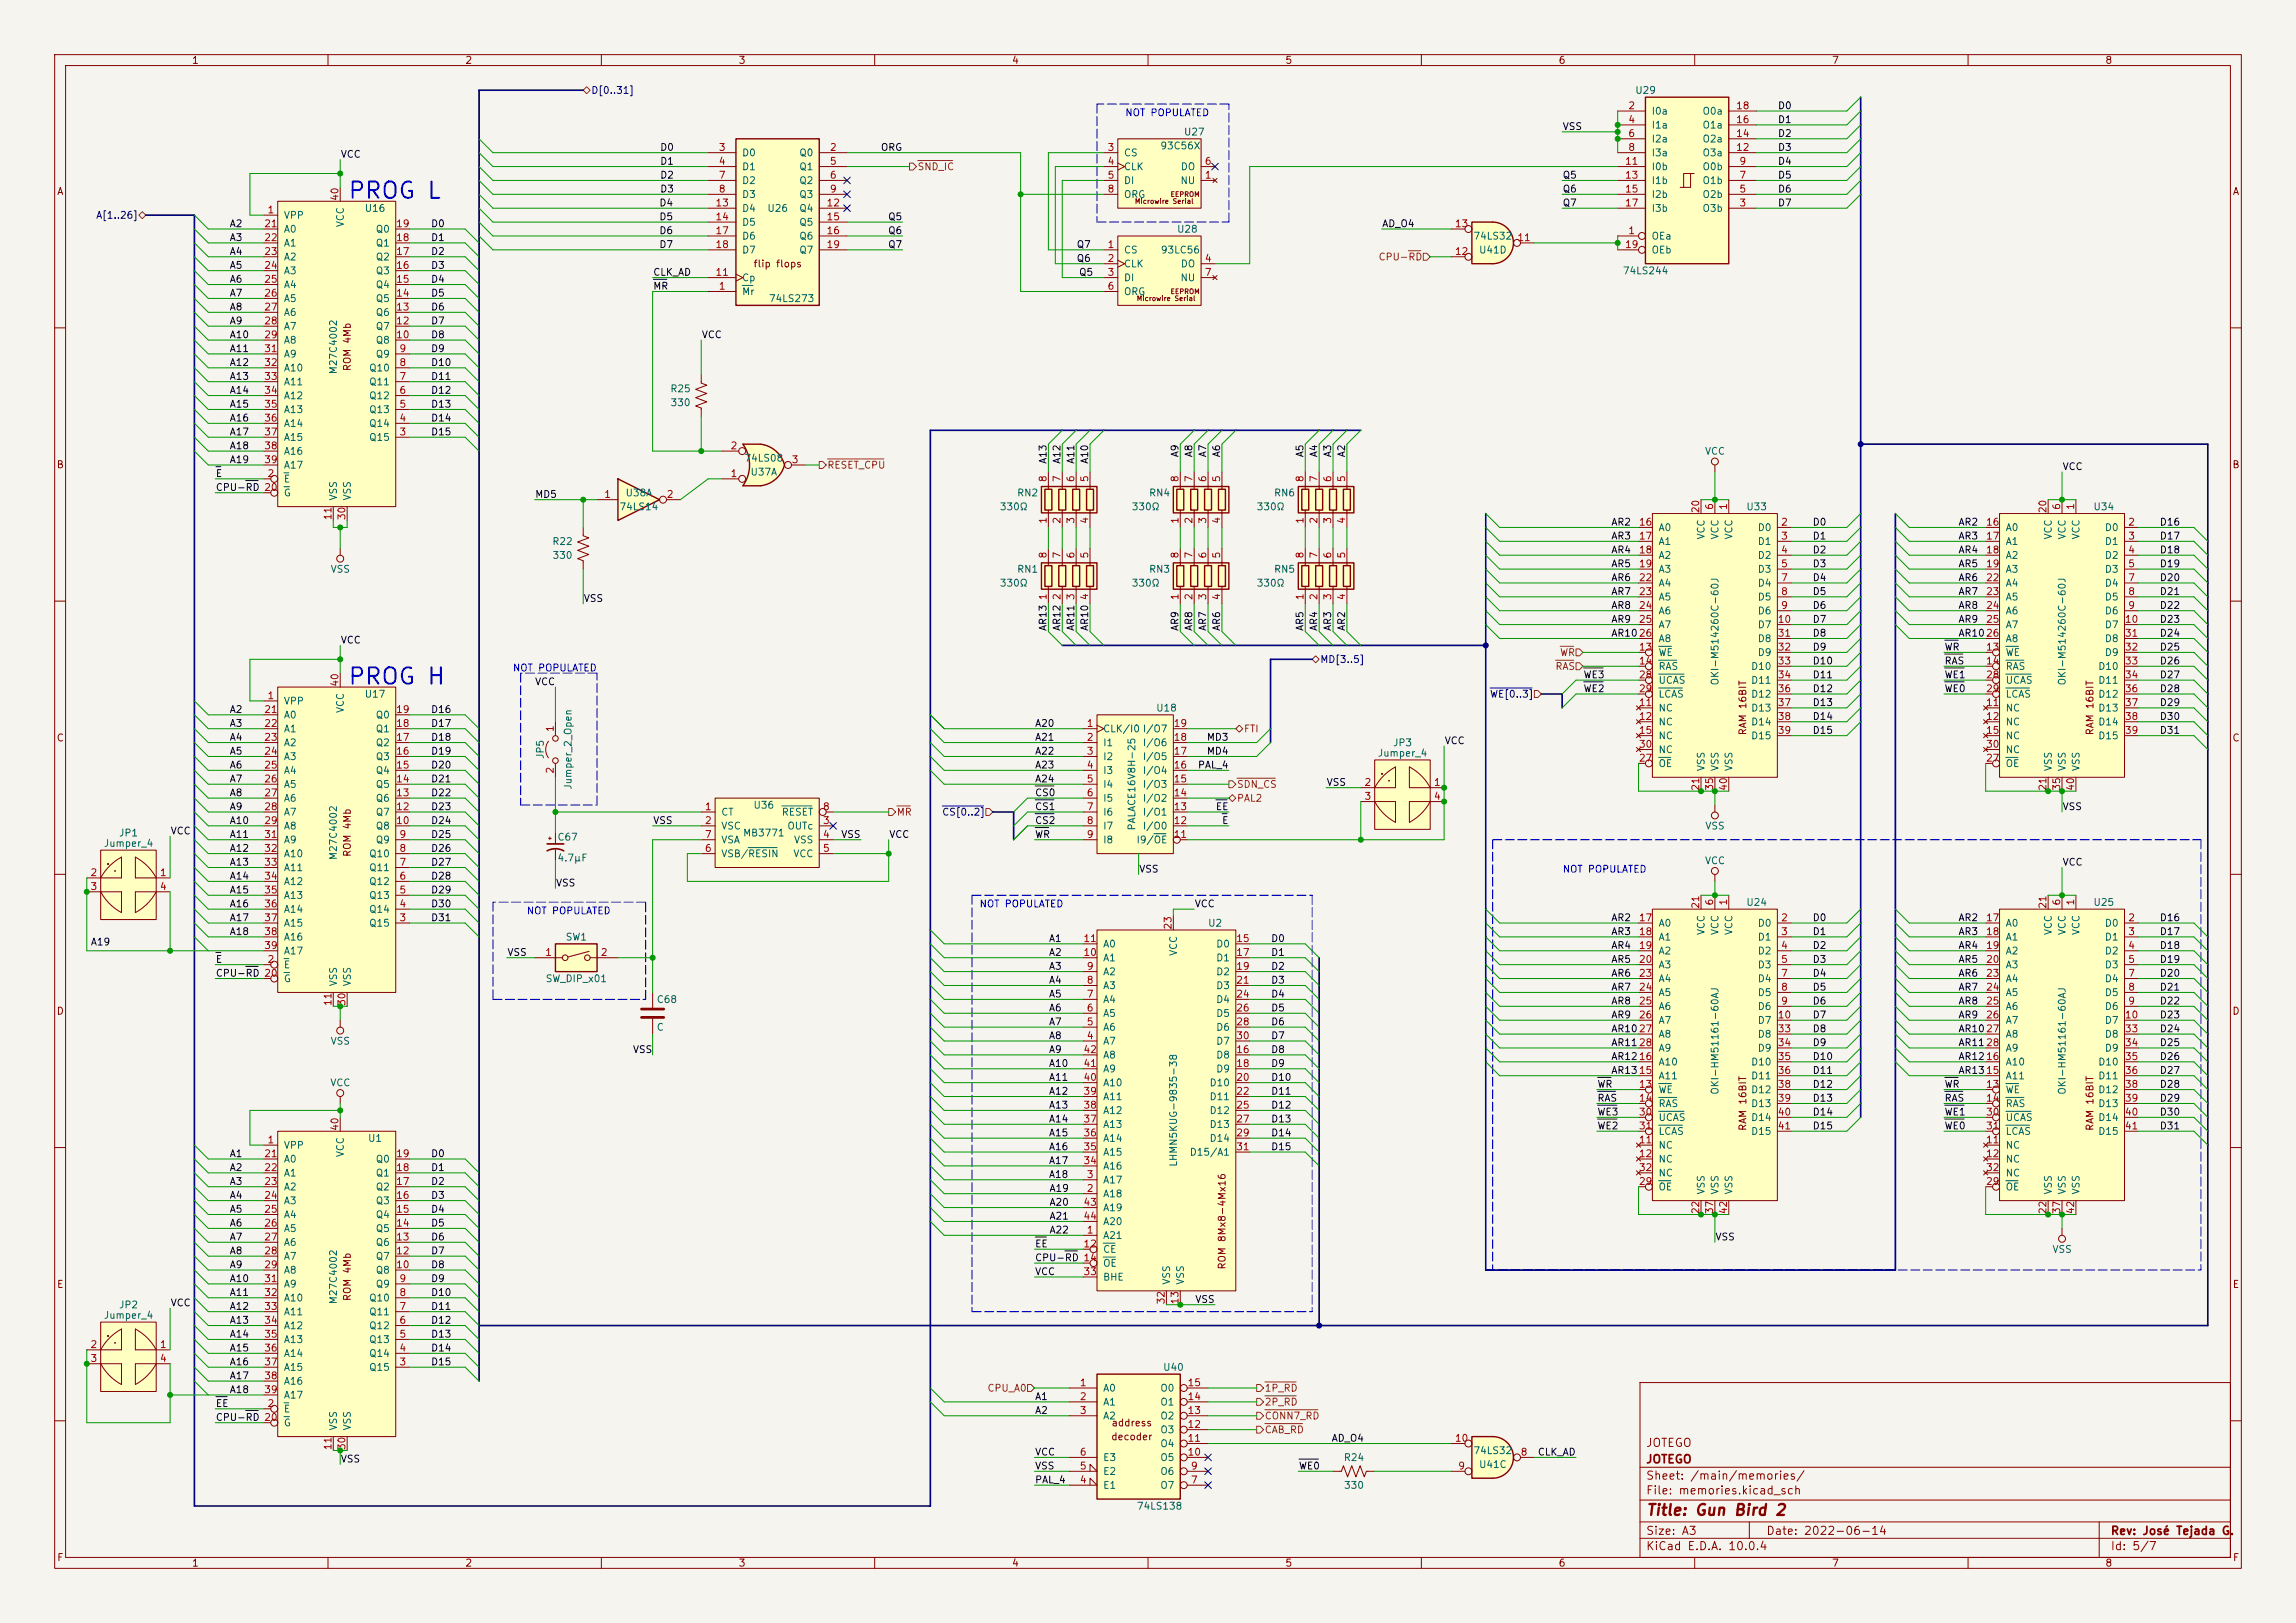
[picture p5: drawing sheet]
<svg xmlns="http://www.w3.org/2000/svg" width="420mm" height="297mm" viewBox="0 0 420 297" stroke-linecap="round" stroke-linejoin="round" font-family="sans-serif">
<defs><g id="words">
<g font-size="3" fill="#0000c2">
<text x="63.5" y="37.1">PROG L</text>
<text x="63.5" y="126">PROG H</text>
</g>
<text font-size="2" fill="#840000" x="301" y="277.8">Title: Gun Bird 2</text>
<g font-size="1.5" fill="#840000">
<text x="301" y="268.1">JOTEGO</text>
<text x="301" y="265.1">JOTEGO</text>
<text x="301" y="273.8">File: memories.kicad_sch</text>
<text x="301" y="271.1">Sheet: /main/memories/</text>
<text x="301" y="281.2">Size: A3</text>
<text x="323" y="281.2">Date: 2022-06-14</text>
<text x="386" y="281.2">Rev: José Tejada G.</text>
<text x="301" y="284">KiCad E.D.A. 10.0.4</text>
<text x="386" y="284">Id: 5/7</text>
</g>
<g font-size="1.3" fill="#840000">
<text x="35" y="12">1</text>
<text x="85" y="12">2</text>
<text x="135" y="12">3</text>
<text x="185" y="12">4</text>
<text x="235" y="12">5</text>
<text x="285" y="12">6</text>
<text x="335" y="12">7</text>
<text x="385" y="12">8</text>
<text x="10.3" y="36">A</text>
<text x="408.3" y="36">A</text>
<text x="137.7" y="49.2">flip flops</text>
<text x="64.5" y="68" transform="rotate(-90 64.5 68)">ROM 4Mb</text>
<text x="10.3" y="86">B</text>
<text x="408.2" y="86">B</text>
<text x="10.3" y="136">C</text>
<text x="319.7" y="134.7" transform="rotate(-90 319.7 134.7)">RAM 16BIT</text>
<text x="383.2" y="134.7" transform="rotate(-90 383.2 134.7)">RAM 16BIT</text>
<text x="408.2" y="136">C</text>
<text x="64.5" y="156.9" transform="rotate(-90 64.5 156.9)">ROM 4Mb</text>
<text x="10.3" y="186">D</text>
<text x="408.2" y="186">D</text>
<text x="319.7" y="207.1" transform="rotate(-90 319.7 207.1)">RAM 16BIT</text>
<text x="383.2" y="207.1" transform="rotate(-90 383.2 207.1)">RAM 16BIT</text>
<text x="224.5" y="232.4" transform="rotate(-90 224.5 232.4)">ROM 8Mx8-4Mx16</text>
<text x="10.3" y="236">E</text>
<text x="64.5" y="238.2" transform="rotate(-90 64.5 238.2)">ROM 4Mb</text>
<text x="408.3" y="236">E</text>
<text x="203.2" y="263.9">decoder</text>
<text x="203.2" y="261.3">address</text>
<text x="10.3" y="286">F</text>
<text x="35" y="287">1</text>
<text x="85" y="287">2</text>
<text x="135" y="287">3</text>
<text x="185" y="287">4</text>
<text x="235" y="287">5</text>
<text x="285" y="287">6</text>
<text x="335" y="287">7</text>
<text x="385" y="287">8</text>
<text x="408.3" y="286">F</text>
</g>
<g font-size="1.3" fill="#000084">
<text x="108.1" y="17.5">D[0..31]</text>
<text x="17.5" y="40.3">A[1..26]</text>
<text x="241.4" y="121.6">MD[3..5]</text>
<text x="272.4" y="128">WE[0..3]</text>
<text x="172.2" y="149.6">CS[0..2]</text>
</g>
<g font-size="1.3" fill="#006464">
<text x="299" y="17.5">U29</text>
<text x="302" y="21.3">I0a</text>
<text x="302" y="23.8">I1a</text>
<text x="311.3" y="23.8">O1a</text>
<text x="311.3" y="21.3">O0a</text>
<text x="135.6" y="28.9">D0</text>
<text x="146.1" y="28.9">Q0</text>
<text x="205.5" y="28.9">CS</text>
<text x="212.1" y="27.6">93C56X</text>
<text x="216.5" y="25.1">U27</text>
<text x="302" y="26.4">I2a</text>
<text x="302" y="28.9">I3a</text>
<text x="311.3" y="28.9">O3a</text>
<text x="311.3" y="26.4">O2a</text>
<text x="135.6" y="31.5">D1</text>
<text x="135.6" y="34">D2</text>
<text x="146.1" y="31.5">Q1</text>
<text x="146.1" y="34">Q2</text>
<text x="205.5" y="31.5">CLK</text>
<text x="205.5" y="34">DI</text>
<text x="215.8" y="34">NU</text>
<text x="215.9" y="31.5">DO</text>
<text x="302" y="31.5">I0b</text>
<text x="302" y="34">I1b</text>
<text x="311.3" y="34">O1b</text>
<text x="311.3" y="31.5">O0b</text>
<text x="51.8" y="40.3">VPP</text>
<text x="63.2" y="41.7" transform="rotate(-90 63.2 41.7)">VCC</text>
<text x="66.6" y="39.1">U16</text>
<text x="135.6" y="36.5">D3</text>
<text x="135.6" y="39.1">D4</text>
<text x="135.6" y="41.6">D5</text>
<text x="140.3" y="39.1">U26</text>
<text x="146.1" y="36.5">Q3</text>
<text x="146.1" y="39.1">Q4</text>
<text x="146.1" y="41.6">Q5</text>
<text x="205.5" y="36.5">ORG</text>
<text x="302" y="36.5">I2b</text>
<text x="302" y="39.1">I3b</text>
<text x="311.3" y="39.1">O3b</text>
<text x="311.3" y="36.5">O2b</text>
<text x="51.8" y="42.9">A0</text>
<text x="51.8" y="45.4">A1</text>
<text x="51.8" y="48">A2</text>
<text x="68.6" y="48">Q2</text>
<text x="68.6" y="45.4">Q1</text>
<text x="68.6" y="42.9">Q0</text>
<text x="135.6" y="44.2">D6</text>
<text x="135.6" y="46.7">D7</text>
<text x="146.1" y="44.2">Q6</text>
<text x="146.1" y="46.7">Q7</text>
<text x="205.5" y="46.7">CS</text>
<text x="212.2" y="46.7">93LC56</text>
<text x="215.2" y="42.9">U28</text>
<text x="269.4" y="44.2">74LS32</text>
<text x="270.4" y="46.7">U41D</text>
<text x="302" y="44.2">OEa</text>
<text x="302" y="46.7">OEb</text>
<text x="51.8" y="50.5">A3</text>
<text x="51.8" y="53">A4</text>
<text x="68.6" y="53">Q4</text>
<text x="68.6" y="50.5">Q3</text>
<text x="135.6" y="51.8">Cp</text>
<text x="205.5" y="49.2">CLK</text>
<text x="205.5" y="51.8">DI</text>
<text x="215.8" y="51.8">NU</text>
<text x="215.9" y="49.2">DO</text>
<text x="296.7" y="50.5">74LS244</text>
<text x="51.8" y="55.6">A5</text>
<text x="51.8" y="58.1">A6</text>
<text x="68.6" y="58.1">Q6</text>
<text x="68.6" y="55.6">Q5</text>
<text x="135.6" y="54.3">Mr</text>
<text x="140.5" y="55.6">74LS273</text>
<text x="205.5" y="54.3">ORG</text>
<text x="51.8" y="60.7">A7</text>
<text x="51.8" y="63.2">A8</text>
<text x="51.8" y="65.7">A9</text>
<text x="68.6" y="65.7">Q9</text>
<text x="68.6" y="63.2">Q8</text>
<text x="68.6" y="60.7">Q7</text>
<text x="51.8" y="68.3">A10</text>
<text x="51.8" y="70.8">A11</text>
<text x="61.9" y="68.6" transform="rotate(-90 61.9 68.6)">M27C4002</text>
<text x="67.4" y="70.8">Q11</text>
<text x="67.4" y="68.3">Q10</text>
<text x="51.8" y="73.4">A12</text>
<text x="51.8" y="75.9">A13</text>
<text x="67.4" y="75.9">Q13</text>
<text x="67.4" y="73.4">Q12</text>
<text x="122.5" y="72.1">R25</text>
<text x="122.5" y="74.6">330</text>
<text x="51.8" y="78.4">A14</text>
<text x="51.8" y="81">A15</text>
<text x="51.8" y="83.5">A16</text>
<text x="67.4" y="81">Q15</text>
<text x="67.4" y="78.4">Q14</text>
<text x="311.8" y="83.5">VCC</text>
<text x="51.8" y="88.6">E</text>
<text x="51.8" y="86.1">A17</text>
<text x="136.1" y="84.8">74LS08</text>
<text x="137.2" y="87.3">U37A</text>
<text x="51.8" y="91.1">G</text>
<text x="61.9" y="91.7" transform="rotate(-90 61.9 91.7)">VSS</text>
<text x="64.5" y="91.7" transform="rotate(-90 64.5 91.7)">VSS</text>
<text x="113.2" y="93.7">74LS14</text>
<text x="114.3" y="91.1">U38A</text>
<text x="182.8" y="93.7">330Ω</text>
<text x="186" y="91.1">RN2</text>
<text x="206.9" y="93.7">330Ω</text>
<text x="210.1" y="91.1">RN4</text>
<text x="229.8" y="93.7">330Ω</text>
<text x="232.9" y="91.1">RN6</text>
<text x="319.3" y="93.7">U33</text>
<text x="382.8" y="93.7">U34</text>
<text x="100.9" y="100">R22</text>
<text x="303.3" y="97.5">A0</text>
<text x="303.3" y="100">A1</text>
<text x="312.1" y="98.8" transform="rotate(-90 312.1 98.8)">VCC</text>
<text x="314.7" y="98.8" transform="rotate(-90 314.7 98.8)">VCC</text>
<text x="317.2" y="98.8" transform="rotate(-90 317.2 98.8)">VCC</text>
<text x="321.4" y="97.5">D0</text>
<text x="321.4" y="100">D1</text>
<text x="366.8" y="97.5">A0</text>
<text x="366.8" y="100">A1</text>
<text x="375.6" y="98.8" transform="rotate(-90 375.6 98.8)">VCC</text>
<text x="378.2" y="98.8" transform="rotate(-90 378.2 98.8)">VCC</text>
<text x="380.7" y="98.8" transform="rotate(-90 380.7 98.8)">VCC</text>
<text x="384.9" y="97.5">D0</text>
<text x="384.9" y="100">D1</text>
<text x="60.4" y="105.1">VSS</text>
<text x="101" y="102.6">330</text>
<text x="182.8" y="107.7">330Ω</text>
<text x="186" y="105.1">RN1</text>
<text x="206.9" y="107.7">330Ω</text>
<text x="210.1" y="105.1">RN3</text>
<text x="229.8" y="107.7">330Ω</text>
<text x="232.9" y="105.1">RN5</text>
<text x="303.3" y="102.6">A2</text>
<text x="303.3" y="105.1">A3</text>
<text x="303.3" y="107.7">A4</text>
<text x="321.4" y="102.6">D2</text>
<text x="321.4" y="105.1">D3</text>
<text x="321.4" y="107.7">D4</text>
<text x="366.8" y="102.6">A2</text>
<text x="366.8" y="105.1">A3</text>
<text x="366.8" y="107.7">A4</text>
<text x="384.9" y="102.6">D2</text>
<text x="384.9" y="105.1">D3</text>
<text x="384.9" y="107.7">D4</text>
<text x="303.3" y="110.2">A5</text>
<text x="303.3" y="112.7">A6</text>
<text x="321.4" y="110.2">D5</text>
<text x="321.4" y="112.7">D6</text>
<text x="366.8" y="110.2">A5</text>
<text x="366.8" y="112.7">A6</text>
<text x="384.9" y="110.2">D5</text>
<text x="384.9" y="112.7">D6</text>
<text x="303.3" y="115.3">A7</text>
<text x="303.3" y="117.8">A8</text>
<text x="321.4" y="115.3">D7</text>
<text x="321.4" y="117.8">D8</text>
<text x="366.8" y="115.3">A7</text>
<text x="366.8" y="117.8">A8</text>
<text x="384.9" y="115.3">D7</text>
<text x="384.9" y="117.8">D8</text>
<text x="303.3" y="120.4">WE</text>
<text x="303.3" y="122.9">RAS</text>
<text x="303.3" y="125.4">UCAS</text>
<text x="314.7" y="125.5" transform="rotate(-90 314.7 125.5)">OKI-M514260C-60J</text>
<text x="320.2" y="122.9">D10</text>
<text x="320.2" y="125.4">D11</text>
<text x="321.4" y="120.4">D9</text>
<text x="366.8" y="120.4">WE</text>
<text x="366.8" y="122.9">RAS</text>
<text x="366.8" y="125.4">UCAS</text>
<text x="378.2" y="125.5" transform="rotate(-90 378.2 125.5)">OKI-M514260C-60J</text>
<text x="383.7" y="122.9">D10</text>
<text x="383.7" y="125.4">D11</text>
<text x="384.9" y="120.4">D9</text>
<text x="51.8" y="129.2">VPP</text>
<text x="51.8" y="131.8">A0</text>
<text x="63.2" y="130.6" transform="rotate(-90 63.2 130.6)">VCC</text>
<text x="66.6" y="128">U17</text>
<text x="68.6" y="131.8">Q0</text>
<text x="211.4" y="130.5">U18</text>
<text x="303.3" y="130.5">NC</text>
<text x="303.3" y="128">LCAS</text>
<text x="320.2" y="128">D12</text>
<text x="320.2" y="130.5">D13</text>
<text x="366.8" y="130.5">NC</text>
<text x="366.8" y="128">LCAS</text>
<text x="383.7" y="128">D12</text>
<text x="383.7" y="130.5">D13</text>
<text x="51.8" y="134.3">A1</text>
<text x="51.8" y="136.9">A2</text>
<text x="68.6" y="136.9">Q2</text>
<text x="68.6" y="134.3">Q1</text>
<text x="201.7" y="134.3">CLK/I0 I/O7</text>
<text x="201.7" y="136.9">I1</text>
<text x="208.9" y="136.9">I/O6</text>
<text x="254.7" y="136.9">JP3</text>
<text x="303.3" y="133.1">NC</text>
<text x="303.3" y="135.6">NC</text>
<text x="320.2" y="133.1">D14</text>
<text x="320.2" y="135.6">D15</text>
<text x="366.8" y="133.1">NC</text>
<text x="366.8" y="135.6">NC</text>
<text x="383.7" y="133.1">D14</text>
<text x="383.7" y="135.6">D15</text>
<text x="51.8" y="139.4">A3</text>
<text x="51.8" y="141.9">A4</text>
<text x="68.6" y="141.9">Q4</text>
<text x="68.6" y="139.4">Q3</text>
<text x="99.8" y="139" transform="rotate(-90 99.8 139)">JP5</text>
<text x="201.7" y="139.4">I2</text>
<text x="201.7" y="141.9">I3</text>
<text x="208.9" y="141.9">I/O4</text>
<text x="208.9" y="139.4">I/O5</text>
<text x="251.9" y="138.8">Jumper_4</text>
<text x="303.3" y="140.7">OE</text>
<text x="303.3" y="138.1">NC</text>
<text x="312.1" y="141.2" transform="rotate(-90 312.1 141.2)">VSS</text>
<text x="314.7" y="141.2" transform="rotate(-90 314.7 141.2)">VSS</text>
<text x="317.2" y="141.2" transform="rotate(-90 317.2 141.2)">VSS</text>
<text x="366.8" y="140.7">OE</text>
<text x="366.8" y="138.1">NC</text>
<text x="375.6" y="141.2" transform="rotate(-90 375.6 141.2)">VSS</text>
<text x="378.2" y="141.2" transform="rotate(-90 378.2 141.2)">VSS</text>
<text x="380.7" y="141.2" transform="rotate(-90 380.7 141.2)">VSS</text>
<text x="51.8" y="144.5">A5</text>
<text x="51.8" y="147">A6</text>
<text x="51.8" y="149.6">A7</text>
<text x="68.6" y="149.6">Q7</text>
<text x="68.6" y="147">Q6</text>
<text x="68.6" y="144.5">Q5</text>
<text x="104.9" y="144.6" transform="rotate(-90 104.9 144.6)">Jumper_2_Open</text>
<text x="131.8" y="149.6">CT</text>
<text x="137.7" y="148.3">U36</text>
<text x="142.9" y="149.6">RESET</text>
<text x="201.7" y="144.5">I4</text>
<text x="201.7" y="147">I5</text>
<text x="201.7" y="149.6">I6</text>
<text x="208.9" y="149.6">I/O1</text>
<text x="208.9" y="147">I/O2</text>
<text x="208.9" y="144.5">I/O3</text>
<text x="18.9" y="155.3">Jumper_4</text>
<text x="21.7" y="153.4">JP1</text>
<text x="51.8" y="152.1">A8</text>
<text x="51.8" y="154.6">A9</text>
<text x="68.6" y="154.6">Q9</text>
<text x="68.6" y="152.1">Q8</text>
<text x="101.9" y="154.1">C67</text>
<text x="131.8" y="152.1">VSC</text>
<text x="131.8" y="154.6">VSA</text>
<text x="135.8" y="153.4">MB3771</text>
<text x="143.9" y="152.1">OUTc</text>
<text x="145.1" y="154.6">VSS</text>
<text x="201.7" y="152.1">I7</text>
<text x="201.7" y="154.6">I8</text>
<text x="207.8" y="154.6">I9/OE</text>
<text x="208" y="152.1" transform="rotate(-90 208 152.1)">PALACE16V8H-25</text>
<text x="208.9" y="152.1">I/O0</text>
<text x="311.8" y="152.1">VSS</text>
<text x="51.8" y="157.2">A10</text>
<text x="51.8" y="159.7">A11</text>
<text x="61.9" y="157.5" transform="rotate(-90 61.9 157.5)">M27C4002</text>
<text x="67.4" y="159.7">Q11</text>
<text x="67.4" y="157.2">Q10</text>
<text x="101.9" y="157.9">4.7μF</text>
<text x="131.8" y="157.2">VSB/RESIN</text>
<text x="145" y="157.2">VCC</text>
<text x="311.8" y="158.5">VCC</text>
<text x="51.8" y="162.3">A12</text>
<text x="51.8" y="164.8">A13</text>
<text x="51.8" y="167.3">A14</text>
<text x="67.4" y="167.3">Q14</text>
<text x="67.4" y="164.8">Q13</text>
<text x="67.4" y="162.3">Q12</text>
<text x="319.3" y="166.1">U24</text>
<text x="382.8" y="166.1">U25</text>
<text x="51.8" y="169.9">A15</text>
<text x="51.8" y="172.4">A16</text>
<text x="67.4" y="169.9">Q15</text>
<text x="103.4" y="172.4">SW1</text>
<text x="201.7" y="173.7">A0</text>
<text x="220.9" y="169.9">U2</text>
<text x="222.4" y="173.7">D0</text>
<text x="303.3" y="169.9">A0</text>
<text x="303.3" y="172.4">A1</text>
<text x="312.1" y="171.2" transform="rotate(-90 312.1 171.2)">VCC</text>
<text x="314.7" y="171.2" transform="rotate(-90 314.7 171.2)">VCC</text>
<text x="317.2" y="171.2" transform="rotate(-90 317.2 171.2)">VCC</text>
<text x="321.4" y="169.9">D0</text>
<text x="321.4" y="172.4">D1</text>
<text x="366.8" y="169.9">A0</text>
<text x="366.8" y="172.4">A1</text>
<text x="375.6" y="171.2" transform="rotate(-90 375.6 171.2)">VCC</text>
<text x="378.2" y="171.2" transform="rotate(-90 378.2 171.2)">VCC</text>
<text x="380.7" y="171.2" transform="rotate(-90 380.7 171.2)">VCC</text>
<text x="384.9" y="169.9">D0</text>
<text x="384.9" y="172.4">D1</text>
<text x="51.8" y="177.5">E</text>
<text x="51.8" y="175">A17</text>
<text x="201.7" y="178.8">A2</text>
<text x="201.7" y="176.2">A1</text>
<text x="215.6" y="175" transform="rotate(-90 215.6 175)">VCC</text>
<text x="222.4" y="176.2">D1</text>
<text x="222.4" y="178.8">D2</text>
<text x="303.3" y="175">A2</text>
<text x="303.3" y="177.5">A3</text>
<text x="321.4" y="175">D2</text>
<text x="321.4" y="177.5">D3</text>
<text x="366.8" y="175">A2</text>
<text x="366.8" y="177.5">A3</text>
<text x="384.9" y="175">D2</text>
<text x="384.9" y="177.5">D3</text>
<text x="51.8" y="180">G</text>
<text x="61.9" y="180.6" transform="rotate(-90 61.9 180.6)">VSS</text>
<text x="64.5" y="180.6" transform="rotate(-90 64.5 180.6)">VSS</text>
<text x="99.7" y="180">SW_DIP_x01</text>
<text x="120" y="183.9">C68</text>
<text x="201.7" y="183.9">A4</text>
<text x="201.7" y="181.3">A3</text>
<text x="222.4" y="181.3">D3</text>
<text x="222.4" y="183.9">D4</text>
<text x="303.3" y="180">A4</text>
<text x="303.3" y="182.6">A5</text>
<text x="303.3" y="185.1">A6</text>
<text x="321.4" y="180">D4</text>
<text x="321.4" y="182.6">D5</text>
<text x="321.4" y="185.1">D6</text>
<text x="366.8" y="180">A4</text>
<text x="366.8" y="182.6">A5</text>
<text x="366.8" y="185.1">A6</text>
<text x="384.9" y="180">D4</text>
<text x="384.9" y="182.6">D5</text>
<text x="384.9" y="185.1">D6</text>
<text x="60.4" y="191.5">VSS</text>
<text x="120" y="188.9">C</text>
<text x="201.7" y="191.5">A7</text>
<text x="201.7" y="188.9">A6</text>
<text x="201.7" y="186.4">A5</text>
<text x="222.4" y="186.4">D5</text>
<text x="222.4" y="188.9">D6</text>
<text x="222.4" y="191.5">D7</text>
<text x="303.3" y="187.7">A7</text>
<text x="303.3" y="190.2">A8</text>
<text x="321.4" y="187.7">D7</text>
<text x="321.4" y="190.2">D8</text>
<text x="366.8" y="187.7">A7</text>
<text x="366.8" y="190.2">A8</text>
<text x="384.9" y="187.7">D7</text>
<text x="384.9" y="190.2">D8</text>
<text x="201.7" y="196.6">A9</text>
<text x="201.7" y="194">A8</text>
<text x="222.4" y="194">D8</text>
<text x="222.4" y="196.6">D9</text>
<text x="303.3" y="197.8">A11</text>
<text x="303.3" y="195.3">A10</text>
<text x="303.3" y="192.7">A9</text>
<text x="320.2" y="195.3">D10</text>
<text x="320.2" y="197.8">D11</text>
<text x="321.4" y="192.7">D9</text>
<text x="366.8" y="197.8">A11</text>
<text x="366.8" y="195.3">A10</text>
<text x="366.8" y="192.7">A9</text>
<text x="383.7" y="195.3">D10</text>
<text x="383.7" y="197.8">D11</text>
<text x="384.9" y="192.7">D9</text>
<text x="60.3" y="199.1">VCC</text>
<text x="201.7" y="201.6">A11</text>
<text x="201.7" y="199.1">A10</text>
<text x="221.2" y="199.1">D10</text>
<text x="221.2" y="201.6">D11</text>
<text x="303.3" y="200.4">WE</text>
<text x="303.3" y="202.9">RAS</text>
<text x="314.7" y="200.4" transform="rotate(-90 314.7 200.4)">OKI-HM51161-60AJ</text>
<text x="320.2" y="200.4">D12</text>
<text x="320.2" y="202.9">D13</text>
<text x="366.8" y="200.4">WE</text>
<text x="366.8" y="202.9">RAS</text>
<text x="378.2" y="200.4" transform="rotate(-90 378.2 200.4)">OKI-HM51161-60AJ</text>
<text x="383.7" y="200.4">D12</text>
<text x="383.7" y="202.9">D13</text>
<text x="67.2" y="209.3">U1</text>
<text x="201.7" y="209.3">A14</text>
<text x="201.7" y="206.7">A13</text>
<text x="201.7" y="204.2">A12</text>
<text x="221.2" y="204.2">D12</text>
<text x="221.2" y="206.7">D13</text>
<text x="221.2" y="209.3">D14</text>
<text x="303.3" y="205.4">UCAS</text>
<text x="303.3" y="208">LCAS</text>
<text x="320.2" y="205.4">D14</text>
<text x="320.2" y="208">D15</text>
<text x="366.8" y="205.4">UCAS</text>
<text x="366.8" y="208">LCAS</text>
<text x="383.7" y="205.4">D14</text>
<text x="383.7" y="208">D15</text>
<text x="51.8" y="210.5">VPP</text>
<text x="51.8" y="213.1">A0</text>
<text x="51.8" y="215.6">A1</text>
<text x="63.2" y="211.9" transform="rotate(-90 63.2 211.9)">VCC</text>
<text x="68.6" y="215.6">Q1</text>
<text x="68.6" y="213.1">Q0</text>
<text x="201.7" y="214.3">A16</text>
<text x="201.7" y="211.8">A15</text>
<text x="215.6" y="213.6" transform="rotate(-90 215.6 213.6)">LHMN5KUG-9835-38</text>
<text x="217.5" y="211.8">D15/A1</text>
<text x="303.3" y="210.5">NC</text>
<text x="303.3" y="213.1">NC</text>
<text x="303.3" y="215.6">NC</text>
<text x="366.8" y="210.5">NC</text>
<text x="366.8" y="213.1">NC</text>
<text x="366.8" y="215.6">NC</text>
<text x="51.8" y="218.1">A2</text>
<text x="51.8" y="220.7">A3</text>
<text x="68.6" y="220.7">Q3</text>
<text x="68.6" y="218.1">Q2</text>
<text x="201.7" y="219.4">A18</text>
<text x="201.7" y="216.9">A17</text>
<text x="201.7" y="222">A19</text>
<text x="303.3" y="218.1">OE</text>
<text x="312.1" y="218.7" transform="rotate(-90 312.1 218.7)">VSS</text>
<text x="314.7" y="218.7" transform="rotate(-90 314.7 218.7)">VSS</text>
<text x="317.2" y="218.7" transform="rotate(-90 317.2 218.7)">VSS</text>
<text x="366.8" y="218.1">OE</text>
<text x="375.6" y="218.7" transform="rotate(-90 375.6 218.7)">VSS</text>
<text x="378.2" y="218.7" transform="rotate(-90 378.2 218.7)">VSS</text>
<text x="380.7" y="218.7" transform="rotate(-90 380.7 218.7)">VSS</text>
<text x="51.8" y="223.2">A4</text>
<text x="51.8" y="225.8">A5</text>
<text x="68.6" y="225.8">Q5</text>
<text x="68.6" y="223.2">Q4</text>
<text x="201.7" y="227">A21</text>
<text x="201.7" y="224.5">A20</text>
<text x="51.8" y="228.3">A6</text>
<text x="51.8" y="230.8">A7</text>
<text x="51.8" y="233.4">A8</text>
<text x="68.6" y="233.4">Q8</text>
<text x="68.6" y="230.8">Q7</text>
<text x="68.6" y="228.3">Q6</text>
<text x="201.7" y="229.6">CE</text>
<text x="201.7" y="232.1">OE</text>
<text x="375.3" y="229.6">VSS</text>
<text x="21.7" y="239.7">JP2</text>
<text x="51.8" y="235.9">A9</text>
<text x="51.8" y="238.5">A10</text>
<text x="61.9" y="238.8" transform="rotate(-90 61.9 238.8)">M27C4002</text>
<text x="67.4" y="238.5">Q10</text>
<text x="68.6" y="235.9">Q9</text>
<text x="201.7" y="234.7">BHE</text>
<text x="214.3" y="235.2" transform="rotate(-90 214.3 235.2)">VSS</text>
<text x="216.9" y="235.2" transform="rotate(-90 216.9 235.2)">VSS</text>
<text x="18.9" y="241.6">Jumper_4</text>
<text x="51.8" y="241">A11</text>
<text x="51.8" y="243.5">A12</text>
<text x="67.4" y="243.5">Q12</text>
<text x="67.4" y="241">Q11</text>
<text x="51.8" y="246.1">A13</text>
<text x="51.8" y="248.6">A14</text>
<text x="51.8" y="251.2">A15</text>
<text x="67.4" y="251.2">Q15</text>
<text x="67.4" y="248.6">Q14</text>
<text x="67.4" y="246.1">Q13</text>
<text x="212.7" y="251.2">U40</text>
<text x="51.8" y="253.7">A16</text>
<text x="51.8" y="256.2">A17</text>
<text x="201.7" y="255">A0</text>
<text x="201.7" y="257.5">A1</text>
<text x="212.1" y="257.5">O1</text>
<text x="212.1" y="255">O0</text>
<text x="51.8" y="258.8">E</text>
<text x="51.8" y="261.3">G</text>
<text x="61.9" y="261.9" transform="rotate(-90 61.9 261.9)">VSS</text>
<text x="64.5" y="261.9" transform="rotate(-90 64.5 261.9)">VSS</text>
<text x="201.7" y="260.1">A2</text>
<text x="212.1" y="262.6">O3</text>
<text x="212.1" y="260.1">O2</text>
<text x="201.7" y="267.7">E3</text>
<text x="212.1" y="267.7">O5</text>
<text x="212.1" y="265.1">O4</text>
<text x="245.7" y="267.7">R24</text>
<text x="269.4" y="266.4">74LS32</text>
<text x="270.4" y="268.9">U41C</text>
<text x="201.7" y="272.8">E1</text>
<text x="201.7" y="270.2">E2</text>
<text x="212.1" y="272.8">O7</text>
<text x="212.1" y="270.2">O6</text>
<text x="245.7" y="272.8">330</text>
<text x="207.8" y="276.6">74LS138</text>
</g>
<g font-size="1.3" fill="#0000c2">
<text x="205.7" y="21.6">NOT POPULATED</text>
<text x="93.7" y="123.2">NOT POPULATED</text>
<text x="285.8" y="160">NOT POPULATED</text>
<text x="96.3" y="167.6">NOT POPULATED</text>
<text x="179.1" y="166.3">NOT POPULATED</text>
</g>
<g font-size="1.3" fill="#a90000">
<text x="297.7" y="20.3">2</text>
<text x="297.7" y="22.8">4</text>
<text x="317.5" y="22.8">16</text>
<text x="317.5" y="20.3">18</text>
<text x="131.4" y="27.9">3</text>
<text x="151.7" y="27.9">2</text>
<text x="202.5" y="27.9">3</text>
<text x="297.7" y="25.4">6</text>
<text x="297.7" y="27.9">8</text>
<text x="317.5" y="27.9">12</text>
<text x="317.5" y="25.4">14</text>
<text x="131.4" y="30.5">4</text>
<text x="131.4" y="33">7</text>
<text x="131.4" y="35.5">8</text>
<text x="151.7" y="30.5">5</text>
<text x="151.7" y="33">6</text>
<text x="151.7" y="35.5">9</text>
<text x="202.5" y="30.5">4</text>
<text x="202.5" y="33">5</text>
<text x="202.5" y="35.5">8</text>
<text x="220.3" y="33">1</text>
<text x="220.3" y="30.5">6</text>
<text x="297.1" y="30.5">11</text>
<text x="297.1" y="33">13</text>
<text x="297.1" y="35.5">15</text>
<text x="318.1" y="35.5">5</text>
<text x="318.1" y="33">7</text>
<text x="318.1" y="30.5">9</text>
<text x="48.2" y="41.9">21</text>
<text x="48.8" y="39.3">1</text>
<text x="62.2" y="36.9" transform="rotate(-90 62.2 36.9)">40</text>
<text x="72.3" y="41.9">19</text>
<text x="130.8" y="38.1">13</text>
<text x="130.8" y="40.6">14</text>
<text x="151.1" y="38.1">12</text>
<text x="151.1" y="40.6">15</text>
<text x="266" y="41.9">13</text>
<text x="297.1" y="38.1">17</text>
<text x="318.1" y="38.1">3</text>
<text x="48.2" y="44.4">22</text>
<text x="48.2" y="47">23</text>
<text x="72.3" y="47">17</text>
<text x="72.3" y="44.4">18</text>
<text x="130.8" y="43.2">17</text>
<text x="130.8" y="45.7">18</text>
<text x="151.1" y="43.2">16</text>
<text x="151.1" y="45.7">19</text>
<text x="202.5" y="45.7">1</text>
<text x="266" y="47">12</text>
<text x="277.5" y="44.4">11</text>
<text x="297.1" y="45.7">19</text>
<text x="297.7" y="43.2">1</text>
<text x="48.2" y="49.5">24</text>
<text x="48.2" y="52">25</text>
<text x="72.3" y="52">15</text>
<text x="72.3" y="49.5">16</text>
<text x="130.8" y="50.8">11</text>
<text x="131.4" y="53.3">1</text>
<text x="202.5" y="48.2">2</text>
<text x="202.5" y="50.8">3</text>
<text x="202.5" y="53.3">6</text>
<text x="220.3" y="48.2">4</text>
<text x="220.3" y="50.8">7</text>
<text x="48.2" y="54.6">26</text>
<text x="48.2" y="57.1">27</text>
<text x="48.2" y="59.7">28</text>
<text x="72.3" y="59.7">12</text>
<text x="72.3" y="57.1">13</text>
<text x="72.3" y="54.6">14</text>
<text x="48.2" y="62.2">29</text>
<text x="48.2" y="64.7">31</text>
<text x="72.3" y="62.2">10</text>
<text x="73" y="64.7">9</text>
<text x="48.2" y="67.3">32</text>
<text x="48.2" y="69.8">33</text>
<text x="73" y="69.8">7</text>
<text x="73" y="67.3">8</text>
<text x="48.2" y="72.4">34</text>
<text x="48.2" y="74.9">35</text>
<text x="48.2" y="77.4">36</text>
<text x="73" y="77.4">4</text>
<text x="73" y="74.9">5</text>
<text x="73" y="72.4">6</text>
<text x="48.2" y="80">37</text>
<text x="48.2" y="82.5">38</text>
<text x="73" y="80">3</text>
<text x="133.5" y="82.5">2</text>
<text x="48.2" y="85.1">39</text>
<text x="48.8" y="87.6">2</text>
<text x="133.5" y="87.6">1</text>
<text x="144.7" y="85.1">3</text>
<text x="191.7" y="88.3" transform="rotate(-90 191.7 88.3)">8</text>
<text x="194.3" y="88.3" transform="rotate(-90 194.3 88.3)">7</text>
<text x="196.8" y="88.3" transform="rotate(-90 196.8 88.3)">6</text>
<text x="199.4" y="88.3" transform="rotate(-90 199.4 88.3)">5</text>
<text x="215.9" y="88.3" transform="rotate(-90 215.9 88.3)">8</text>
<text x="218.4" y="88.3" transform="rotate(-90 218.4 88.3)">7</text>
<text x="221" y="88.3" transform="rotate(-90 221 88.3)">6</text>
<text x="223.5" y="88.3" transform="rotate(-90 223.5 88.3)">5</text>
<text x="238.7" y="88.3" transform="rotate(-90 238.7 88.3)">8</text>
<text x="241.3" y="88.3" transform="rotate(-90 241.3 88.3)">7</text>
<text x="243.8" y="88.3" transform="rotate(-90 243.8 88.3)">6</text>
<text x="246.4" y="88.3" transform="rotate(-90 246.4 88.3)">5</text>
<text x="60.9" y="95.3" transform="rotate(-90 60.9 95.3)">11</text>
<text x="63.5" y="95.3" transform="rotate(-90 63.5 95.3)">30</text>
<text x="110.4" y="91.4">1</text>
<text x="121.8" y="91.4">2</text>
<text x="191.7" y="96" transform="rotate(-90 191.7 96)">1</text>
<text x="194.3" y="96" transform="rotate(-90 194.3 96)">2</text>
<text x="196.8" y="96" transform="rotate(-90 196.8 96)">3</text>
<text x="199.4" y="96" transform="rotate(-90 199.4 96)">4</text>
<text x="215.9" y="96" transform="rotate(-90 215.9 96)">1</text>
<text x="218.4" y="96" transform="rotate(-90 218.4 96)">2</text>
<text x="221" y="96" transform="rotate(-90 221 96)">3</text>
<text x="223.5" y="96" transform="rotate(-90 223.5 96)">4</text>
<text x="238.7" y="96" transform="rotate(-90 238.7 96)">1</text>
<text x="241.3" y="96" transform="rotate(-90 241.3 96)">2</text>
<text x="243.8" y="96" transform="rotate(-90 243.8 96)">3</text>
<text x="246.4" y="96" transform="rotate(-90 246.4 96)">4</text>
<text x="311.1" y="94" transform="rotate(-90 311.1 94)">20</text>
<text x="313.7" y="93.4" transform="rotate(-90 313.7 93.4)">6</text>
<text x="316.2" y="93.4" transform="rotate(-90 316.2 93.4)">1</text>
<text x="374.6" y="94" transform="rotate(-90 374.6 94)">20</text>
<text x="377.2" y="93.4" transform="rotate(-90 377.2 93.4)">6</text>
<text x="379.7" y="93.4" transform="rotate(-90 379.7 93.4)">1</text>
<text x="299.7" y="96.5">16</text>
<text x="299.7" y="99">17</text>
<text x="299.7" y="101.6">18</text>
<text x="325.7" y="96.5">2</text>
<text x="325.7" y="99">3</text>
<text x="325.7" y="101.6">4</text>
<text x="363.2" y="96.5">16</text>
<text x="363.2" y="99">17</text>
<text x="363.2" y="101.6">18</text>
<text x="389.2" y="96.5">2</text>
<text x="389.2" y="99">3</text>
<text x="389.2" y="101.6">4</text>
<text x="191.7" y="102.3" transform="rotate(-90 191.7 102.3)">8</text>
<text x="194.3" y="102.3" transform="rotate(-90 194.3 102.3)">7</text>
<text x="196.8" y="102.3" transform="rotate(-90 196.8 102.3)">6</text>
<text x="199.4" y="102.3" transform="rotate(-90 199.4 102.3)">5</text>
<text x="215.9" y="102.3" transform="rotate(-90 215.9 102.3)">8</text>
<text x="218.4" y="102.3" transform="rotate(-90 218.4 102.3)">7</text>
<text x="221" y="102.3" transform="rotate(-90 221 102.3)">6</text>
<text x="223.5" y="102.3" transform="rotate(-90 223.5 102.3)">5</text>
<text x="238.7" y="102.3" transform="rotate(-90 238.7 102.3)">8</text>
<text x="241.3" y="102.3" transform="rotate(-90 241.3 102.3)">7</text>
<text x="243.8" y="102.3" transform="rotate(-90 243.8 102.3)">6</text>
<text x="246.4" y="102.3" transform="rotate(-90 246.4 102.3)">5</text>
<text x="299.7" y="104.1">19</text>
<text x="299.7" y="106.7">22</text>
<text x="325.7" y="104.1">5</text>
<text x="325.7" y="106.7">7</text>
<text x="363.2" y="104.1">19</text>
<text x="363.2" y="106.7">22</text>
<text x="389.2" y="104.1">5</text>
<text x="389.2" y="106.7">7</text>
<text x="191.7" y="109.9" transform="rotate(-90 191.7 109.9)">1</text>
<text x="194.3" y="109.9" transform="rotate(-90 194.3 109.9)">2</text>
<text x="196.8" y="109.9" transform="rotate(-90 196.8 109.9)">3</text>
<text x="199.4" y="109.9" transform="rotate(-90 199.4 109.9)">4</text>
<text x="215.9" y="109.9" transform="rotate(-90 215.9 109.9)">1</text>
<text x="218.4" y="109.9" transform="rotate(-90 218.4 109.9)">2</text>
<text x="221" y="109.9" transform="rotate(-90 221 109.9)">3</text>
<text x="223.5" y="109.9" transform="rotate(-90 223.5 109.9)">4</text>
<text x="238.7" y="109.9" transform="rotate(-90 238.7 109.9)">1</text>
<text x="241.3" y="109.9" transform="rotate(-90 241.3 109.9)">2</text>
<text x="243.8" y="109.9" transform="rotate(-90 243.8 109.9)">3</text>
<text x="246.4" y="109.9" transform="rotate(-90 246.4 109.9)">4</text>
<text x="299.7" y="109.2">23</text>
<text x="299.7" y="111.7">24</text>
<text x="325.7" y="109.2">8</text>
<text x="325.7" y="111.7">9</text>
<text x="363.2" y="109.2">23</text>
<text x="363.2" y="111.7">24</text>
<text x="389.2" y="109.2">8</text>
<text x="389.2" y="111.7">9</text>
<text x="299.7" y="119.4">13</text>
<text x="299.7" y="114.3">25</text>
<text x="325.1" y="114.3">10</text>
<text x="325.1" y="116.8">31</text>
<text x="325.1" y="119.4">32</text>
<text x="363.2" y="119.4">13</text>
<text x="363.2" y="114.3">25</text>
<text x="388.6" y="114.3">10</text>
<text x="388.6" y="116.8">31</text>
<text x="388.6" y="119.4">32</text>
<text x="62.2" y="125.8" transform="rotate(-90 62.2 125.8)">40</text>
<text x="299.7" y="121.9">14</text>
<text x="299.7" y="124.4">28</text>
<text x="325.1" y="121.9">33</text>
<text x="325.1" y="124.4">34</text>
<text x="363.2" y="121.9">14</text>
<text x="363.2" y="124.4">28</text>
<text x="388.6" y="121.9">33</text>
<text x="388.6" y="124.4">34</text>
<text x="48.2" y="130.8">21</text>
<text x="48.8" y="128.2">1</text>
<text x="72.3" y="130.8">19</text>
<text x="299.7" y="129.5">11</text>
<text x="299.7" y="127">29</text>
<text x="325.1" y="127">36</text>
<text x="325.1" y="129.5">37</text>
<text x="363.2" y="129.5">11</text>
<text x="363.2" y="127">29</text>
<text x="388.6" y="127">36</text>
<text x="388.6" y="129.5">37</text>
<text x="48.2" y="133.3">22</text>
<text x="48.2" y="135.9">23</text>
<text x="72.3" y="135.9">17</text>
<text x="72.3" y="133.3">18</text>
<text x="101.6" y="134.1" transform="rotate(-90 101.6 134.1)">1</text>
<text x="198.7" y="133.3">1</text>
<text x="198.7" y="135.9">2</text>
<text x="214.6" y="135.9">18</text>
<text x="214.6" y="133.3">19</text>
<text x="299.7" y="132.1">12</text>
<text x="299.7" y="134.6">15</text>
<text x="299.7" y="137.1">30</text>
<text x="325.1" y="132.1">38</text>
<text x="325.1" y="134.6">39</text>
<text x="363.2" y="132.1">12</text>
<text x="363.2" y="134.6">15</text>
<text x="363.2" y="137.1">30</text>
<text x="388.6" y="132.1">38</text>
<text x="388.6" y="134.6">39</text>
<text x="48.2" y="138.4">24</text>
<text x="48.2" y="140.9">25</text>
<text x="48.2" y="143.5">26</text>
<text x="72.3" y="143.5">14</text>
<text x="72.3" y="140.9">15</text>
<text x="72.3" y="138.4">16</text>
<text x="101.6" y="141.7" transform="rotate(-90 101.6 141.7)">2</text>
<text x="198.7" y="138.4">3</text>
<text x="198.7" y="140.9">4</text>
<text x="198.7" y="143.5">5</text>
<text x="214.6" y="143.5">15</text>
<text x="214.6" y="140.9">16</text>
<text x="214.6" y="138.4">17</text>
<text x="299.7" y="139.7">27</text>
<text x="363.2" y="139.7">27</text>
<text x="48.2" y="146">27</text>
<text x="48.2" y="148.6">28</text>
<text x="72.3" y="148.6">12</text>
<text x="72.3" y="146">13</text>
<text x="128.8" y="148.6">1</text>
<text x="150.4" y="148.6">8</text>
<text x="198.7" y="146">6</text>
<text x="198.7" y="148.6">7</text>
<text x="214.6" y="148.6">13</text>
<text x="214.6" y="146">14</text>
<text x="249.5" y="144.1">2</text>
<text x="249.5" y="146.7">3</text>
<text x="262.2" y="144.1">1</text>
<text x="262.2" y="146.7">4</text>
<text x="311.1" y="144.8" transform="rotate(-90 311.1 144.8)">21</text>
<text x="313.7" y="144.8" transform="rotate(-90 313.7 144.8)">35</text>
<text x="316.2" y="144.8" transform="rotate(-90 316.2 144.8)">40</text>
<text x="374.6" y="144.8" transform="rotate(-90 374.6 144.8)">21</text>
<text x="377.2" y="144.8" transform="rotate(-90 377.2 144.8)">35</text>
<text x="379.7" y="144.8" transform="rotate(-90 379.7 144.8)">40</text>
<text x="48.2" y="151.1">29</text>
<text x="48.2" y="153.6">31</text>
<text x="72.3" y="151.1">10</text>
<text x="73" y="153.6">9</text>
<text x="128.8" y="151.1">2</text>
<text x="128.8" y="153.6">7</text>
<text x="150.4" y="151.1">3</text>
<text x="150.4" y="153.6">4</text>
<text x="198.7" y="151.1">8</text>
<text x="198.7" y="153.6">9</text>
<text x="214.6" y="153.6">11</text>
<text x="214.6" y="151.1">12</text>
<text x="16.4" y="160.6">2</text>
<text x="29.1" y="160.6">1</text>
<text x="48.2" y="156.2">32</text>
<text x="48.2" y="158.7">33</text>
<text x="48.2" y="161.3">34</text>
<text x="73" y="161.3">6</text>
<text x="73" y="158.7">7</text>
<text x="73" y="156.2">8</text>
<text x="128.8" y="156.2">6</text>
<text x="150.4" y="156.2">5</text>
<text x="16.4" y="163.2">3</text>
<text x="29.1" y="163.2">4</text>
<text x="48.2" y="163.8">35</text>
<text x="48.2" y="166.3">36</text>
<text x="73" y="166.3">4</text>
<text x="73" y="163.8">5</text>
<text x="311.1" y="166.4" transform="rotate(-90 311.1 166.4)">21</text>
<text x="313.7" y="165.8" transform="rotate(-90 313.7 165.8)">6</text>
<text x="316.2" y="165.8" transform="rotate(-90 316.2 165.8)">1</text>
<text x="374.6" y="166.4" transform="rotate(-90 374.6 166.4)">21</text>
<text x="377.2" y="165.8" transform="rotate(-90 377.2 165.8)">6</text>
<text x="379.7" y="165.8" transform="rotate(-90 379.7 165.8)">1</text>
<text x="48.2" y="168.9">37</text>
<text x="48.2" y="171.4">38</text>
<text x="48.2" y="174">39</text>
<text x="73" y="168.9">3</text>
<text x="198.1" y="172.7">11</text>
<text x="214.6" y="170.2" transform="rotate(-90 214.6 170.2)">23</text>
<text x="226" y="172.7">15</text>
<text x="299.7" y="168.9">17</text>
<text x="299.7" y="171.4">18</text>
<text x="299.7" y="174">19</text>
<text x="325.7" y="168.9">2</text>
<text x="325.7" y="171.4">3</text>
<text x="325.7" y="174">4</text>
<text x="363.2" y="168.9">17</text>
<text x="363.2" y="171.4">18</text>
<text x="363.2" y="174">19</text>
<text x="389.2" y="168.9">2</text>
<text x="389.2" y="171.4">3</text>
<text x="389.2" y="174">4</text>
<text x="48.8" y="176.5">2</text>
<text x="99.6" y="175.2">1</text>
<text x="109.8" y="175.2">2</text>
<text x="198.1" y="175.2">10</text>
<text x="198.7" y="177.8">9</text>
<text x="226" y="175.2">17</text>
<text x="226" y="177.8">19</text>
<text x="299.7" y="176.5">20</text>
<text x="299.7" y="179">23</text>
<text x="325.7" y="176.5">5</text>
<text x="325.7" y="179">7</text>
<text x="363.2" y="176.5">20</text>
<text x="363.2" y="179">23</text>
<text x="389.2" y="176.5">5</text>
<text x="389.2" y="179">7</text>
<text x="60.9" y="184.2" transform="rotate(-90 60.9 184.2)">11</text>
<text x="63.5" y="184.2" transform="rotate(-90 63.5 184.2)">30</text>
<text x="198.7" y="185.4">6</text>
<text x="198.7" y="182.9">7</text>
<text x="198.7" y="180.3">8</text>
<text x="226" y="180.3">21</text>
<text x="226" y="182.9">24</text>
<text x="226" y="185.4">26</text>
<text x="299.7" y="181.6">24</text>
<text x="299.7" y="184.1">25</text>
<text x="325.7" y="181.6">8</text>
<text x="325.7" y="184.1">9</text>
<text x="363.2" y="181.6">24</text>
<text x="363.2" y="184.1">25</text>
<text x="389.2" y="181.6">8</text>
<text x="389.2" y="184.1">9</text>
<text x="198.7" y="190.5">4</text>
<text x="198.7" y="187.9">5</text>
<text x="226" y="187.9">28</text>
<text x="226" y="190.5">30</text>
<text x="299.7" y="186.7">26</text>
<text x="325.1" y="186.7">10</text>
<text x="325.1" y="189.2">33</text>
<text x="325.1" y="191.7">34</text>
<text x="363.2" y="186.7">26</text>
<text x="388.6" y="186.7">10</text>
<text x="388.6" y="189.2">33</text>
<text x="388.6" y="191.7">34</text>
<text x="198.1" y="195.6">41</text>
<text x="198.1" y="193">42</text>
<text x="226" y="193">16</text>
<text x="226" y="195.6">18</text>
<text x="325.1" y="194.3">35</text>
<text x="325.1" y="196.8">36</text>
<text x="388.6" y="194.3">35</text>
<text x="388.6" y="196.8">36</text>
<text x="198.1" y="203.2">38</text>
<text x="198.1" y="200.6">39</text>
<text x="198.1" y="198.1">40</text>
<text x="226" y="198.1">20</text>
<text x="226" y="200.6">22</text>
<text x="226" y="203.2">25</text>
<text x="299.7" y="199.4">13</text>
<text x="299.7" y="201.9">14</text>
<text x="325.1" y="199.4">38</text>
<text x="325.1" y="201.9">39</text>
<text x="363.2" y="199.4">13</text>
<text x="363.2" y="201.9">14</text>
<text x="388.6" y="199.4">38</text>
<text x="388.6" y="201.9">39</text>
<text x="48.8" y="209.5">1</text>
<text x="62.2" y="207.1" transform="rotate(-90 62.2 207.1)">40</text>
<text x="198.1" y="208.3">36</text>
<text x="198.1" y="205.7">37</text>
<text x="226" y="205.7">27</text>
<text x="226" y="208.3">29</text>
<text x="299.7" y="209.5">11</text>
<text x="299.7" y="204.4">30</text>
<text x="299.7" y="207">31</text>
<text x="325.1" y="204.4">40</text>
<text x="325.1" y="207">41</text>
<text x="363.2" y="209.5">11</text>
<text x="363.2" y="204.4">30</text>
<text x="363.2" y="207">31</text>
<text x="388.6" y="204.4">40</text>
<text x="388.6" y="207">41</text>
<text x="48.2" y="212.1">21</text>
<text x="48.2" y="214.6">22</text>
<text x="72.3" y="214.6">18</text>
<text x="72.3" y="212.1">19</text>
<text x="198.1" y="213.3">34</text>
<text x="198.1" y="210.8">35</text>
<text x="198.7" y="215.9">3</text>
<text x="226" y="210.8">31</text>
<text x="299.7" y="212.1">12</text>
<text x="299.7" y="214.6">32</text>
<text x="363.2" y="212.1">12</text>
<text x="363.2" y="214.6">32</text>
<text x="48.2" y="217.1">23</text>
<text x="48.2" y="219.7">24</text>
<text x="72.3" y="219.7">16</text>
<text x="72.3" y="217.1">17</text>
<text x="198.1" y="221">43</text>
<text x="198.7" y="218.4">2</text>
<text x="299.7" y="217.1">29</text>
<text x="363.2" y="217.1">29</text>
<text x="48.2" y="222.2">25</text>
<text x="48.2" y="224.8">26</text>
<text x="48.2" y="227.3">27</text>
<text x="72.3" y="227.3">13</text>
<text x="72.3" y="224.8">14</text>
<text x="72.3" y="222.2">15</text>
<text x="198.1" y="223.5">44</text>
<text x="198.7" y="226">1</text>
<text x="311.1" y="222.3" transform="rotate(-90 311.1 222.3)">22</text>
<text x="313.7" y="222.3" transform="rotate(-90 313.7 222.3)">37</text>
<text x="316.2" y="222.3" transform="rotate(-90 316.2 222.3)">42</text>
<text x="374.6" y="222.3" transform="rotate(-90 374.6 222.3)">22</text>
<text x="377.2" y="222.3" transform="rotate(-90 377.2 222.3)">37</text>
<text x="379.7" y="222.3" transform="rotate(-90 379.7 222.3)">42</text>
<text x="48.2" y="229.8">28</text>
<text x="48.2" y="232.4">29</text>
<text x="72.3" y="232.4">10</text>
<text x="72.3" y="229.8">12</text>
<text x="198.1" y="228.6">12</text>
<text x="198.1" y="233.7">33</text>
<text x="48.2" y="234.9">31</text>
<text x="48.2" y="237.5">32</text>
<text x="73" y="237.5">8</text>
<text x="73" y="234.9">9</text>
<text x="213.3" y="238.8" transform="rotate(-90 213.3 238.8)">32</text>
<text x="215.9" y="238.8" transform="rotate(-90 215.9 238.8)">13</text>
<text x="48.2" y="240">33</text>
<text x="48.2" y="242.5">34</text>
<text x="48.2" y="245.1">35</text>
<text x="73" y="245.1">5</text>
<text x="73" y="242.5">6</text>
<text x="73" y="240">7</text>
<text x="16.4" y="247">2</text>
<text x="16.4" y="249.5">3</text>
<text x="29.1" y="247">1</text>
<text x="29.1" y="249.5">4</text>
<text x="48.2" y="247.6">36</text>
<text x="48.2" y="250.2">37</text>
<text x="73" y="250.2">3</text>
<text x="73" y="247.6">4</text>
<text x="48.2" y="252.7">38</text>
<text x="48.2" y="255.2">39</text>
<text x="48.8" y="257.8">2</text>
<text x="197.4" y="254">1</text>
<text x="197.4" y="256.5">2</text>
<text x="217.1" y="256.5">14</text>
<text x="217.1" y="254">15</text>
<text x="197.4" y="259.1">3</text>
<text x="217.1" y="261.6">12</text>
<text x="217.1" y="259.1">13</text>
<text x="60.9" y="265.5" transform="rotate(-90 60.9 265.5)">11</text>
<text x="63.5" y="265.5" transform="rotate(-90 63.5 265.5)">30</text>
<text x="197.4" y="269.2">5</text>
<text x="197.4" y="266.7">6</text>
<text x="217.1" y="266.7">10</text>
<text x="217.1" y="264.1">11</text>
<text x="217.7" y="269.2">9</text>
<text x="266" y="264.1">10</text>
<text x="266.6" y="269.2">9</text>
<text x="278.1" y="266.7">8</text>
<text x="197.4" y="271.8">4</text>
<text x="217.7" y="271.8">7</text>
</g>
<g font-size="1.3" fill="#0f0f0f">
<text x="325.1" y="20.3">D0</text>
<text x="325.1" y="22.8">D1</text>
<text x="62.2" y="29.2">VCC</text>
<text x="120.6" y="27.9">D0</text>
<text x="161" y="27.9">ORG</text>
<text x="285.8" y="24.1">VSS</text>
<text x="325.1" y="25.4">D2</text>
<text x="325.1" y="27.9">D3</text>
<text x="120.6" y="33">D2</text>
<text x="120.6" y="35.5">D3</text>
<text x="120.6" y="30.4">D1</text>
<text x="285.8" y="33">Q5</text>
<text x="285.8" y="35.5">Q6</text>
<text x="325.1" y="35.5">D6</text>
<text x="325.1" y="30.4">D4</text>
<text x="325.1" y="33">D5</text>
<text x="41.9" y="41.9">A2</text>
<text x="78.7" y="41.9">D0</text>
<text x="120.5" y="40.6">D5</text>
<text x="120.5" y="38.1">D4</text>
<text x="162.4" y="40.6">Q5</text>
<text x="252.7" y="41.9">AD_O4</text>
<text x="285.8" y="38.1">Q7</text>
<text x="325.1" y="38.1">D7</text>
<text x="41.9" y="44.4">A3</text>
<text x="41.9" y="47">A4</text>
<text x="78.7" y="44.4">D1</text>
<text x="78.7" y="47">D2</text>
<text x="120.5" y="43.1">D6</text>
<text x="120.5" y="45.7">D7</text>
<text x="162.4" y="45.7">Q7</text>
<text x="162.4" y="43.1">Q6</text>
<text x="196.8" y="45.7">Q7</text>
<text x="41.9" y="49.5">A5</text>
<text x="41.9" y="52">A6</text>
<text x="78.7" y="52">D4</text>
<text x="78.7" y="49.5">D3</text>
<text x="119.4" y="50.8">CLK_AD</text>
<text x="119.4" y="53.3">MR</text>
<text x="196.8" y="48.2">Q6</text>
<text x="197.3" y="50.8">Q5</text>
<text x="41.9" y="59.7">A9</text>
<text x="41.9" y="57.1">A8</text>
<text x="41.9" y="54.6">A7</text>
<text x="78.7" y="54.6">D5</text>
<text x="78.7" y="59.7">D7</text>
<text x="78.7" y="57.1">D6</text>
<text x="41.9" y="64.7">A11</text>
<text x="41.9" y="62.2">A10</text>
<text x="78.7" y="64.7">D9</text>
<text x="78.7" y="62.2">D8</text>
<text x="128.3" y="62.2">VCC</text>
<text x="41.9" y="69.8">A13</text>
<text x="41.9" y="67.3">A12</text>
<text x="78.7" y="67.3">D10</text>
<text x="78.7" y="69.8">D11</text>
<text x="41.9" y="74.9">A15</text>
<text x="41.9" y="72.4">A14</text>
<text x="41.9" y="77.4">A16</text>
<text x="78.7" y="77.4">D14</text>
<text x="78.7" y="74.9">D13</text>
<text x="78.7" y="72.4">D12</text>
<text x="41.9" y="80">A17</text>
<text x="41.9" y="82.5">A18</text>
<text x="78.7" y="80">D15</text>
<text x="215.9" y="83.8" transform="rotate(-90 215.9 83.8)">A9</text>
<text x="218.4" y="83.8" transform="rotate(-90 218.4 83.8)">A8</text>
<text x="220.9" y="83.8" transform="rotate(-90 220.9 83.8)">A7</text>
<text x="223.5" y="83.8" transform="rotate(-90 223.5 83.8)">A6</text>
<text x="238.7" y="83.8" transform="rotate(-90 238.7 83.8)">A5</text>
<text x="241.3" y="83.8" transform="rotate(-90 241.3 83.8)">A4</text>
<text x="243.8" y="83.8" transform="rotate(-90 243.8 83.8)">A3</text>
<text x="246.3" y="83.8" transform="rotate(-90 246.3 83.8)">A2</text>
<text x="39.4" y="87.6">E</text>
<text x="41.9" y="85.1">A19</text>
<text x="191.7" y="85" transform="rotate(-90 191.7 85)">A13</text>
<text x="194.3" y="85" transform="rotate(-90 194.3 85)">A12</text>
<text x="196.8" y="85" transform="rotate(-90 196.8 85)">A11</text>
<text x="199.4" y="85" transform="rotate(-90 199.4 85)">A10</text>
<text x="377.2" y="86.3">VCC</text>
<text x="39.4" y="90.1">CPU-RD 20</text>
<text x="97.8" y="91.4">MD5</text>
<text x="294.6" y="101.6">AR4</text>
<text x="294.6" y="99">AR3</text>
<text x="294.6" y="96.5">AR2</text>
<text x="331.5" y="101.6">D2</text>
<text x="331.5" y="96.5">D0</text>
<text x="331.5" y="99">D1</text>
<text x="358.1" y="96.5">AR2</text>
<text x="358.1" y="101.6">AR4</text>
<text x="358.1" y="99">AR3</text>
<text x="395" y="99">D17</text>
<text x="395" y="101.6">D18</text>
<text x="395" y="96.5">D16</text>
<text x="294.6" y="106.6">AR6</text>
<text x="294.6" y="104.1">AR5</text>
<text x="331.5" y="104.1">D3</text>
<text x="331.5" y="106.6">D4</text>
<text x="358.1" y="106.6">AR6</text>
<text x="358.1" y="104.1">AR5</text>
<text x="395" y="104.1">D19</text>
<text x="395" y="106.6">D20</text>
<text x="106.7" y="110.5">VSS</text>
<text x="294.6" y="109.2">AR7</text>
<text x="294.6" y="111.7">AR8</text>
<text x="331.5" y="109.2">D5</text>
<text x="331.5" y="111.7">D6</text>
<text x="358.1" y="111.7">AR8</text>
<text x="358.1" y="109.2">AR7</text>
<text x="395" y="111.7">D22</text>
<text x="395" y="109.2">D21</text>
<text x="62.2" y="118.1">VCC</text>
<text x="191.7" y="115.6" transform="rotate(-90 191.7 115.6)">AR13</text>
<text x="194.3" y="115.6" transform="rotate(-90 194.3 115.6)">AR12</text>
<text x="196.8" y="115.6" transform="rotate(-90 196.8 115.6)">AR11</text>
<text x="199.4" y="115.6" transform="rotate(-90 199.4 115.6)">AR10</text>
<text x="215.9" y="115.6" transform="rotate(-90 215.9 115.6)">AR9</text>
<text x="218.4" y="115.6" transform="rotate(-90 218.4 115.6)">AR8</text>
<text x="220.9" y="115.6" transform="rotate(-90 220.9 115.6)">AR7</text>
<text x="223.5" y="115.6" transform="rotate(-90 223.5 115.6)">AR6</text>
<text x="238.7" y="115.6" transform="rotate(-90 238.7 115.6)">AR5</text>
<text x="241.3" y="115.6" transform="rotate(-90 241.3 115.6)">AR4</text>
<text x="243.8" y="115.6" transform="rotate(-90 243.8 115.6)">AR3</text>
<text x="246.3" y="115.6" transform="rotate(-90 246.3 115.6)">AR2</text>
<text x="294.6" y="116.8">AR1026</text>
<text x="294.6" y="114.3">AR9</text>
<text x="331.5" y="114.3">D7</text>
<text x="331.5" y="119.3">D9</text>
<text x="331.5" y="116.8">D8</text>
<text x="355.6" y="119.3">WR</text>
<text x="358.1" y="114.3">AR9</text>
<text x="358.1" y="116.8">AR1026</text>
<text x="395" y="114.3">D23</text>
<text x="395" y="116.8">D24</text>
<text x="395" y="119.3">D25</text>
<text x="97.8" y="125.7">VCC</text>
<text x="289.6" y="124.4">WE3</text>
<text x="331.5" y="121.9">D10</text>
<text x="331.5" y="124.4">D11</text>
<text x="355.6" y="124.4">WE1</text>
<text x="355.6" y="121.9">RAS</text>
<text x="395" y="124.4">D27</text>
<text x="395" y="121.9">D26</text>
<text x="41.9" y="130.8">A2</text>
<text x="78.7" y="130.8">D16</text>
<text x="289.6" y="127">WE2</text>
<text x="331.5" y="127">D12</text>
<text x="331.5" y="129.5">D13</text>
<text x="355.6" y="127">WE0</text>
<text x="395" y="127">D28</text>
<text x="395" y="129.5">D29</text>
<text x="41.9" y="133.3">A3</text>
<text x="41.9" y="135.9">A4</text>
<text x="78.7" y="135.9">D18</text>
<text x="78.7" y="133.3">D17</text>
<text x="189.2" y="135.9">A21</text>
<text x="189.2" y="133.3">A20</text>
<text x="220.7" y="135.9">MD3</text>
<text x="264.2" y="136.5">VCC</text>
<text x="331.5" y="132">D14</text>
<text x="331.5" y="134.6">D15</text>
<text x="395" y="134.6">D31</text>
<text x="395" y="132">D30</text>
<text x="41.9" y="140.9">A6</text>
<text x="41.9" y="138.4">A5</text>
<text x="41.9" y="143.5">A7</text>
<text x="78.7" y="143.5">D21</text>
<text x="78.7" y="140.9">D20</text>
<text x="78.7" y="138.4">D19</text>
<text x="189.2" y="138.4">A22</text>
<text x="189.2" y="143.5">A24</text>
<text x="189.2" y="140.9">A23</text>
<text x="219" y="140.9">PAL_4</text>
<text x="220.7" y="138.4">MD4</text>
<text x="41.9" y="148.6">A9</text>
<text x="41.9" y="146">A8</text>
<text x="78.7" y="146">D22</text>
<text x="78.7" y="148.6">D23</text>
<text x="189.2" y="146">CS0</text>
<text x="189.2" y="148.6">CS1</text>
<text x="222.3" y="148.6">EE</text>
<text x="242.6" y="144.1">VSS</text>
<text x="377.2" y="148.6">VSS</text>
<text x="31.1" y="153">VCC</text>
<text x="41.9" y="151.1">A10</text>
<text x="41.9" y="153.6">A11</text>
<text x="78.7" y="153.6">D25</text>
<text x="78.7" y="151.1">D24</text>
<text x="119.4" y="151.1">VSS</text>
<text x="153.8" y="153.6">VSS</text>
<text x="162.6" y="153.6">VCC</text>
<text x="189.2" y="153.6">WR</text>
<text x="189.2" y="151.1">CS2</text>
<text x="223.4" y="151.1">E</text>
<text x="41.9" y="156.2">A12</text>
<text x="41.9" y="161.3">A14</text>
<text x="41.9" y="158.7">A13</text>
<text x="78.7" y="158.7">D27</text>
<text x="78.7" y="156.2">D26</text>
<text x="78.7" y="161.3">D28</text>
<text x="208.3" y="160">VSS</text>
<text x="377.2" y="158.7">VCC</text>
<text x="41.9" y="163.8">A15</text>
<text x="41.9" y="166.3">A16</text>
<text x="78.7" y="163.8">D29</text>
<text x="78.7" y="166.3">D30</text>
<text x="101.6" y="162.5">VSS</text>
<text x="218.4" y="166.3">VCC</text>
<text x="16.5" y="173.3">A19</text>
<text x="41.9" y="171.4">A18</text>
<text x="41.9" y="168.9">A17</text>
<text x="78.7" y="168.9">D31</text>
<text x="191.8" y="172.7">A1</text>
<text x="232.4" y="172.7">D0</text>
<text x="294.6" y="171.4">AR3</text>
<text x="294.6" y="174">AR4</text>
<text x="294.6" y="168.9">AR2</text>
<text x="331.5" y="174">D2</text>
<text x="331.5" y="171.4">D1</text>
<text x="331.5" y="168.9">D0</text>
<text x="358.1" y="174">AR4</text>
<text x="358.1" y="171.4">AR3</text>
<text x="358.1" y="168.9">AR2</text>
<text x="395" y="168.9">D16</text>
<text x="395" y="171.4">D17</text>
<text x="395" y="174">D18</text>
<text x="39.4" y="176.5">E</text>
<text x="39.4" y="179">CPU-RD 20</text>
<text x="92.7" y="175.2">VSS</text>
<text x="191.8" y="175.2">A2</text>
<text x="191.8" y="177.8">A3</text>
<text x="232.4" y="177.8">D2</text>
<text x="232.4" y="175.2">D1</text>
<text x="294.6" y="176.5">AR5</text>
<text x="294.6" y="179">AR6</text>
<text x="331.5" y="176.5">D3</text>
<text x="331.5" y="179">D4</text>
<text x="358.1" y="176.5">AR5</text>
<text x="358.1" y="179">AR6</text>
<text x="395" y="179">D20</text>
<text x="395" y="176.5">D19</text>
<text x="191.8" y="180.3">A4</text>
<text x="191.8" y="182.8">A5</text>
<text x="191.8" y="185.4">A6</text>
<text x="232.4" y="180.3">D3</text>
<text x="232.4" y="182.8">D4</text>
<text x="232.4" y="185.4">D5</text>
<text x="294.6" y="181.6">AR7</text>
<text x="294.6" y="184.1">AR8</text>
<text x="331.5" y="181.6">D5</text>
<text x="331.5" y="184.1">D6</text>
<text x="358.1" y="181.6">AR7</text>
<text x="358.1" y="184.1">AR8</text>
<text x="395" y="181.6">D21</text>
<text x="395" y="184.1">D22</text>
<text x="191.8" y="190.5">A8</text>
<text x="191.8" y="187.9">A7</text>
<text x="232.4" y="190.5">D7</text>
<text x="232.4" y="187.9">D6</text>
<text x="294.6" y="186.7">AR9</text>
<text x="294.6" y="191.7">AR1128</text>
<text x="294.6" y="189.2">AR1027</text>
<text x="331.5" y="191.7">D9</text>
<text x="331.5" y="189.2">D8</text>
<text x="331.5" y="186.7">D7</text>
<text x="358.1" y="189.2">AR1027</text>
<text x="358.1" y="191.7">AR1128</text>
<text x="358.1" y="186.7">AR9</text>
<text x="395" y="186.7">D23</text>
<text x="395" y="189.2">D24</text>
<text x="395" y="191.7">D25</text>
<text x="115.7" y="193">VSS</text>
<text x="191.8" y="195.5">A10</text>
<text x="191.8" y="193">A9</text>
<text x="232.4" y="195.5">D9</text>
<text x="232.4" y="193">D8</text>
<text x="294.6" y="194.3">AR1216</text>
<text x="294.6" y="196.8">AR1315</text>
<text x="331.5" y="196.8">D11</text>
<text x="331.5" y="194.3">D10</text>
<text x="358.1" y="194.3">AR1216</text>
<text x="358.1" y="196.8">AR1315</text>
<text x="395" y="196.8">D27</text>
<text x="395" y="194.3">D26</text>
<text x="191.8" y="198.1">A11</text>
<text x="191.8" y="200.6">A12</text>
<text x="191.8" y="203.2">A13</text>
<text x="232.4" y="198.1">D10</text>
<text x="232.4" y="200.6">D11</text>
<text x="232.4" y="203.2">D12</text>
<text x="292.1" y="201.9">RAS</text>
<text x="292.1" y="199.4">WR</text>
<text x="331.5" y="199.4">D12</text>
<text x="331.5" y="201.9">D13</text>
<text x="355.6" y="199.4">WR</text>
<text x="355.6" y="201.9">RAS</text>
<text x="395" y="199.4">D28</text>
<text x="395" y="201.9">D29</text>
<text x="191.8" y="205.7">A14</text>
<text x="191.8" y="208.2">A15</text>
<text x="232.4" y="208.2">D14</text>
<text x="232.4" y="205.7">D13</text>
<text x="292.1" y="207">WE2</text>
<text x="292.1" y="204.4">WE3</text>
<text x="331.5" y="204.4">D14</text>
<text x="331.5" y="207">D15</text>
<text x="355.6" y="204.4">WE1</text>
<text x="355.6" y="207">WE0</text>
<text x="395" y="204.4">D30</text>
<text x="395" y="207">D31</text>
<text x="41.9" y="214.6">A2</text>
<text x="41.9" y="212.1">A1</text>
<text x="78.7" y="212.1">D0</text>
<text x="78.7" y="214.6">D1</text>
<text x="191.8" y="213.3">A17</text>
<text x="191.8" y="215.9">A18</text>
<text x="191.8" y="210.8">A16</text>
<text x="232.4" y="210.8">D15</text>
<text x="41.9" y="217.1">A3</text>
<text x="41.9" y="219.7">A4</text>
<text x="78.7" y="219.7">D3</text>
<text x="78.7" y="217.1">D2</text>
<text x="191.9" y="220.9">A20</text>
<text x="191.9" y="218.4">A19</text>
<text x="41.9" y="227.3">A7</text>
<text x="41.9" y="222.2">A5</text>
<text x="41.9" y="224.8">A6</text>
<text x="78.7" y="222.2">D4</text>
<text x="78.7" y="224.8">D5</text>
<text x="78.7" y="227.3">D6</text>
<text x="191.9" y="226">A22</text>
<text x="191.9" y="223.5">A21</text>
<text x="313.7" y="227.3">VSS</text>
<text x="41.9" y="232.4">A9</text>
<text x="41.9" y="229.8">A8</text>
<text x="78.7" y="232.4">D8</text>
<text x="78.7" y="229.8">D7</text>
<text x="189.2" y="228.6">EE</text>
<text x="189.2" y="233.6">VCC</text>
<text x="189.2" y="231.1">CPU-RD 14</text>
<text x="31.1" y="239.4">VCC</text>
<text x="41.9" y="237.5">A11</text>
<text x="41.9" y="240">A12</text>
<text x="41.9" y="234.9">A10</text>
<text x="78.7" y="234.9">D9</text>
<text x="78.7" y="240">D11</text>
<text x="78.7" y="237.5">D10</text>
<text x="218.5" y="238.7">VSS</text>
<text x="41.9" y="245.1">A14</text>
<text x="41.9" y="242.5">A13</text>
<text x="78.7" y="245.1">D13</text>
<text x="78.7" y="242.5">D12</text>
<text x="41.9" y="247.6">A15</text>
<text x="41.9" y="250.2">A16</text>
<text x="78.7" y="247.6">D14</text>
<text x="78.7" y="250.2">D15</text>
<text x="39.4" y="257.8">EE</text>
<text x="41.9" y="255.2">A18</text>
<text x="41.9" y="252.7">A17</text>
<text x="189.2" y="256.5">A1</text>
<text x="39.4" y="260.3">CPU-RD 20</text>
<text x="189.2" y="259">A2</text>
<text x="62.2" y="267.9">VSS</text>
<text x="189.2" y="266.7">VCC</text>
<text x="189.2" y="269.2">VSS</text>
<text x="237.5" y="269.2">WE0</text>
<text x="243.5" y="264.1">AD_O4</text>
<text x="281.2" y="266.7">CLK_AD</text>
<text x="189.2" y="271.7">PAL_4</text>
</g>
<g font-size="1.3" fill="#725600">
<text x="167.7" y="31.5">SND_IC</text>
<text x="252.1" y="48">CPU-RD</text>
<text x="151.2" y="86.1">RESET_CPU</text>
<text x="284.4" y="122.9">RAS</text>
<text x="285.3" y="120.4">WR</text>
<text x="227.4" y="134.3">FTI</text>
<text x="163.9" y="149.6">MR</text>
<text x="226.2" y="147">PAL2</text>
<text x="226.2" y="144.5">SDN_CS</text>
<text x="180.5" y="255">CPU_A0</text>
<text x="231.2" y="255">1P_RD</text>
<text x="231.2" y="257.5">2P_RD</text>
<text x="231.2" y="260.1">CONN7_RD</text>
<text x="231.2" y="262.6">CAB_RD</text>
</g>
<g font-size=".9" fill="#840000">
<text x="207.5" y="37.5">Microwire Serial</text>
<text x="214" y="36.2">EEPROM</text>
<text x="207.8" y="55.3">Microwire Serial</text>
<text x="214" y="54">EEPROM</text>
</g>
</g></defs>
<path d="M0 0h420v297h-420z" fill="#f5f4ef" stroke="#f5f4ef" stroke-width=".18"/>
<g fill="none" stroke="#840000" stroke-width=".18">
<path d="M10 10h400v277h-400zM12 12h396v273h-396zM60 10v2M110 10v2M160 10v2M210 10v2M260 10v2M310 10v2M360 10v2M10 60h2M408 60h2M10 110h2"/>
<path d="M408 110h2M10 160h2M408 160h2M10 210h2M62.2 200.7v1.2M408 210h2M300 253h108v32h-108zM10 260h2M300 278.5h108M300 274.5h108M300 268.5h108M320 278.5v3"/>
<path d="M384 278.5v6.5M408 260h2M60 285v2M110 285v2M160 285v2M210 285v2M260 285v2M300 281.5h108M310 285v2M360 285v2"/>
<circle cx="62.2" cy="200" r=".63"/>
</g>
<path d="M190.5 103h10.2v4.8h-10.2z" fill="#ffffc2"/>
<path d="M190.5 103h10.2v4.8h-10.2zM191.1 103.5h1.3v3.8h-1.3zM193.7 103.5h1.2v3.8h-1.2zM196.2 103.5h1.3v3.8h-1.3zM198.8 103.5h1.2v3.8h-1.2z" fill="none" stroke="#840000" stroke-width=".25"/>
<path d="M191.8 100.3v3.2M191.8 107.3v3.2M194.3 100.3v3.2M194.3 107.3v3.2M196.8 100.3v3.2M196.8 107.3v3.2M199.4 100.3v3.2M199.4 107.3v3.2" fill="none" stroke="#840000" stroke-width=".18"/>
<path d="M190.5 89h10.2v4.9h-10.2z" fill="#ffffc2"/>
<path d="M190.5 89h10.2v4.9h-10.2zM191.1 89.5h1.3v3.8h-1.3zM193.7 89.5h1.2v3.8h-1.2zM196.2 89.5h1.3v3.8h-1.3zM198.8 89.5h1.2v3.8h-1.2z" fill="none" stroke="#840000" stroke-width=".25"/>
<path d="M191.8 86.4v3.1M191.8 93.3v3.2M194.3 86.4v3.1M194.3 93.3v3.2M196.8 86.4v3.1M196.8 93.3v3.2M199.4 86.4v3.1M199.4 93.3v3.2" fill="none" stroke="#840000" stroke-width=".18"/>
<path d="M214.6 103h10.2v4.8h-10.2z" fill="#ffffc2"/>
<path d="M214.6 103h10.2v4.8h-10.2zM215.3 103.5h1.2v3.8h-1.2zM217.8 103.5h1.3v3.8h-1.3zM220.3 103.5h1.3v3.8h-1.3zM222.9 103.5h1.3v3.8h-1.3z" fill="none" stroke="#840000" stroke-width=".25"/>
<path d="M215.9 100.3v3.2M215.9 107.3v3.2M218.4 100.3v3.2M218.4 107.3v3.2M221 100.3v3.2M221 107.3v3.2M223.5 100.3v3.2M223.5 107.3v3.2" fill="none" stroke="#840000" stroke-width=".18"/>
<path d="M204.5 43.2h15.2v12.7h-15.2z" fill="#ffffc2"/>
<path d="M201.9 45.7h2.6M201.9 48.3h2.6M201.9 50.8h2.6M201.9 53.3h2.6M204.5 43.2h15.2v12.7h-15.2zM204.5 47.6l1.2 .7-1.2 .6M219.7 48.3h2.5M219.7 50.8h2.5M221.9 50.4l.7 .8M222.6 50.4l-.7 .8" fill="none" stroke="#840000" stroke-width=".18"/>
<path d="M204.5 25.4h15.2v12.7h-15.2z" fill="#ffffc2"/>
<path d="M201.9 33h2.6M201.9 27.9h2.6M201.9 30.5h2.6M201.9 35.6h2.6M204.5 25.4h15.2v12.7h-15.2zM204.5 29.8l1.2 .7-1.2 .6M219.7 33h2.5M219.7 30.5h2.5M221.9 32.6l.7 .8M222.6 32.6l-.7 .8" fill="none" stroke="#840000" stroke-width=".18"/>
<path d="M237.5 103h10.1v4.8h-10.1z" fill="#ffffc2"/>
<path d="M237.5 103h10.1v4.8h-10.1zM238.1 103.5h1.3v3.8h-1.3zM240.7 103.5h1.2v3.8h-1.2zM243.2 103.5h1.3v3.8h-1.3zM245.7 103.5h1.3v3.8h-1.3z" fill="none" stroke="#840000" stroke-width=".25"/>
<path d="M238.8 100.3v3.2M238.8 107.3v3.2M241.3 100.3v3.2M241.3 107.3v3.2M243.8 100.3v3.2M243.8 107.3v3.2M246.4 100.3v3.2M246.4 107.3v3.2" fill="none" stroke="#840000" stroke-width=".18"/>
<path d="M237.5 89h10.1v4.9h-10.1z" fill="#ffffc2"/>
<path d="M237.5 89h10.1v4.9h-10.1zM238.1 89.5h1.3v3.8h-1.3zM240.7 89.5h1.2v3.8h-1.2zM243.2 89.5h1.3v3.8h-1.3zM245.7 89.5h1.3v3.8h-1.3z" fill="none" stroke="#840000" stroke-width=".25"/>
<path d="M238.8 86.4v3.1M238.8 93.3v3.2M241.3 86.4v3.1M241.3 93.3v3.2M243.8 86.4v3.1M243.8 93.3v3.2M246.4 86.4v3.1M246.4 93.3v3.2" fill="none" stroke="#840000" stroke-width=".18"/>
<path d="M273 40.6a3.8 3.8 0 0 1 3.8 3.9 3.8 3.8 0 0 1-3.8 3.8z" fill="#ffffc2" stroke="#ffffc2" stroke-width=".18"/>
<path d="M269.2 40.6h3.8v7.7h-3.8z" fill="#ffffc2"/>
<path d="M269.2 40.6h3.8a3.8 3.8 0 0 1 3.8 3.9 3.8 3.8 0 0 1-3.8 3.8h-3.8z" fill="none" stroke="#840000" stroke-width=".25"/>
<g fill="none" stroke="#840000" stroke-width=".18">
<path d="M265.4 47h2.6M265.4 41.9h2.6M278.1 44.5h2.6"/>
<circle cx="268.6" cy="47" r=".63"/>
<circle cx="268.6" cy="41.9" r=".63"/>
<circle cx="277.5" cy="44.4" r=".63"/>
</g>
<path d="M200.7 251.5h15.2v22.8h-15.2z" fill="#ffffc2"/>
<path d="M200.7 251.5h15.2v22.8h-15.2z" fill="none" stroke="#840000" stroke-width=".25"/>
<g fill="none" stroke="#840000" stroke-width=".18">
<path d="M195.6 254h5.1M195.6 256.5h5.1M195.6 259.1h5.1M217.2 254h3.8M217.2 256.5h3.8M217.2 259.1h3.8M195.6 271.8h5.1l-1.3-1.3v1.3M195.6 269.2h5.1l-1.3-1.2v1.2M195.6 266.7h5.1M217.2 271.8h3.8M217.2 269.2h3.8M217.2 266.7h3.8"/>
<path d="M217.2 264.2h3.8M217.2 261.6h3.8"/>
<circle cx="216.5" cy="256.5" r=".63"/>
<circle cx="216.5" cy="259.1" r=".63"/>
<circle cx="216.5" cy="254" r=".63"/>
<circle cx="216.5" cy="264.2" r=".63"/>
<circle cx="216.5" cy="269.2" r=".63"/>
<circle cx="216.5" cy="266.7" r=".63"/>
<circle cx="216.5" cy="261.6" r=".63"/>
<circle cx="216.5" cy="271.8" r=".63"/>
</g>
<path d="M200.7 170.2h25.4v66h-25.4z" fill="#ffffc2"/>
<g fill="none" stroke="#840000" stroke-width=".18">
<path d="M198.1 177.8h2.6M198.1 175.3h2.6M198.1 172.7h2.6M200.7 170.2h25.4v66h-25.4zM214.6 167.6v2.6M226.1 177.8h2.5M226.1 175.3h2.5M226.1 172.7h2.5M119.4 181.6v2.8M119.4 186.4v2.8M198.1 190.5h2.6M198.1 188h2.6"/>
<path d="M198.1 185.4h2.6M198.1 182.9h2.6M198.1 180.3h2.6M198.1 193h2.6M198.1 195.6h2.6M198.1 198.1h2.6M226.1 190.5h2.5M226.1 188h2.5M226.1 185.4h2.5M226.1 182.9h2.5M226.1 180.3h2.5M226.1 193h2.5"/>
<path d="M226.1 195.6h2.5M226.1 198.1h2.5M198.1 218.4h2.6M198.1 215.9h2.6M198.1 200.7h2.6M198.1 203.2h2.6M198.1 205.7h2.6M198.1 208.3h2.6M198.1 210.8h2.6M198.1 213.4h2.6M226.1 200.7h2.5M226.1 203.2h2.5"/>
<path d="M226.1 205.7h2.5M226.1 208.3h2.5M226.1 210.8h2.5M198.1 226.1h2.6M198.1 228.6h1.3M198.1 231.1h1.3M198.1 233.7h2.6M198.1 221h2.6M198.1 223.5h2.6M213.4 236.2v2.6M215.9 236.2v2.6"/>
<circle cx="200" cy="231.1" r=".63"/>
<circle cx="200" cy="228.6" r=".63"/>
</g>
<path d="M201.8 227.5h2.2M201.8 230h2.2" fill="none" stroke="#006464" stroke-width=".18"/>
<path d="M117.3 184.7h4.1M117.3 186.2h4.1" fill="none" stroke="#840000" stroke-width=".51"/>
<path d="M134.6 25.4h15.3v30.5h-15.3z" fill="#ffffc2"/>
<path d="M134.6 25.4h15.3v30.5h-15.3z" fill="none" stroke="#840000" stroke-width=".25"/>
<g fill="none" stroke="#840000" stroke-width=".18">
<path d="M129.5 27.9h5.1M129.5 30.5h5.1M129.5 33h5.1M129.5 35.6h5.1M129.5 38.1h5.1M149.9 27.9h5M149.9 30.5h5M149.9 33h5M149.9 35.6h5M149.9 38.1h5M129.5 53.3h5.1M129.5 50.8h5.1"/>
<path d="M129.5 40.6h5.1M129.5 43.2h5.1M129.5 45.7h5.1M134.6 50.2l1.3 .6-1.3 .6M149.9 40.6h5M149.9 43.2h5M149.9 45.7h5M128.3 68.6v1.5l1 .4-2 .7 2 .8-2 .8 2 .7-2 .8 1 .4v1.5"/>
</g>
<path d="M135.8 52.2h1.9" fill="none" stroke="#006464" stroke-width=".18"/>
<path d="M113 87.6l7.6 3.8-7.6 3.9z" fill="#ffffc2"/>
<path d="M113 87.6l7.6 3.8-7.6 3.9z" fill="none" stroke="#840000" stroke-width=".25"/>
<g fill="none" stroke="#840000" stroke-width=".18">
<path d="M106.7 96.5v1.5l1 .4-2 .8 2 .7-2 .8 2 .8-2 .7 1 .4v1.5M109.2 91.4h3.8M121.9 91.4h2.6M100.3 135.6a2.54 2.54 0 0 0 0 3.1M101.6 132.1v2.5M101.6 139.7v2.5"/>
<circle cx="121.3" cy="91.4" r=".63"/>
<circle cx="101.6" cy="139.2" r=".51"/>
<circle cx="101.6" cy="135.1" r=".51"/>
</g>
<path d="M135.9 88.9h3.2M135.9 81.3h3.2" fill="none" stroke="#ffffc2" stroke-width=".18"/>
<g fill="#ffffc2" stroke="#ffffc2" stroke-width=".18">
<path d="M139.1 81.3a5.2 5.2 0 0 1 4.4 3.8l-5 1.3z"/>
<path d="M138.5 83.8l5 1.3a5.1 5.1 0 0 1-4.4 3.8z"/>
</g>
<path d="M135.9 81.3h3.2v7.6h-3.2a6.6 6.6 0 0 0 0-7.6z" fill="#ffffc2"/>
<path d="M139.1 81.3h-3.2a6.6 6.6 0 0 1 0 7.6h3.2M139.1 81.3a5.2 5.2 0 0 1 4.4 3.8 5.2 5.2 0 0 1-4.4 3.8" fill="none" stroke="#840000" stroke-width=".25"/>
<g fill="none" stroke="#840000" stroke-width=".18">
<path d="M132.1 87.6h3M132.1 82.6h3M144.8 85.1h2.5"/>
<circle cx="135.8" cy="82.5" r=".63"/>
<circle cx="135.8" cy="87.6" r=".63"/>
<circle cx="144.1" cy="85.1" r=".63"/>
</g>
<path d="M50.8 125.7h21.6v55.9h-21.6z" fill="#ffffc2"/>
<g fill="none" stroke="#840000" stroke-width=".18">
<path d="M48.3 128.3h2.5M48.3 138.4h2.5M48.3 135.9h2.5M48.3 133.4h2.5M48.3 130.8h2.5M50.8 125.7h21.6v55.9h-21.6zM62.2 123.2v2.5M72.4 138.4h2.5M72.4 135.9h2.5M72.4 133.4h2.5M72.4 130.8h2.5M48.3 158.8h2.5"/>
<path d="M48.3 156.2h2.5M48.3 153.7h2.5M48.3 151.1h2.5M48.3 148.6h2.5M48.3 146.1h2.5M48.3 143.5h2.5M48.3 141h2.5M72.4 158.8h2.5M72.4 156.2h2.5M72.4 153.7h2.5M72.4 151.1h2.5M72.4 148.6h2.5"/>
<path d="M72.4 146.1h2.5M72.4 143.5h2.5M72.4 141h2.5M48.3 176.5h1.2M48.3 168.9h2.5M48.3 166.4h2.5M48.3 163.8h2.5M48.3 161.3h2.5M48.3 179.1h1.2M48.3 171.5h2.5M48.3 174h2.5M72.4 168.9h2.5"/>
<path d="M72.4 166.4h2.5M72.4 163.8h2.5M72.4 161.3h2.5M61 181.6v2.6M63.5 181.6v2.6"/>
<circle cx="50.2" cy="179.1" r=".63"/>
<circle cx="50.2" cy="176.5" r=".63"/>
</g>
<path d="M51.9 175.4h.9M51.9 178h1.1" fill="none" stroke="#006464" stroke-width=".18"/>
<path d="M101.6 172.7h7.6v5.1h-7.6z" fill="#ffffc2"/>
<g fill="none" stroke="#840000" stroke-width=".18">
<path d="M100.3 153.4h.5M100.6 153.2v.5M101.6 152.4v2M101.6 155.4v2.1M97.8 175.3h5.1M107.8 174.1l-3.9 1M107.9 175.3h5.1"/>
<circle cx="103.4" cy="175.3" r=".51"/>
<circle cx="107.4" cy="175.3" r=".51"/>
</g>
<path d="M101.6 172.7h7.6v5.1h-7.6z" fill="none" stroke="#840000" stroke-width=".25"/>
<path d="M100.1 155.7a3.2 3.2 0 0 1 3 0M100.1 154.4h3" fill="none" stroke="#840000" stroke-width=".3"/>
<path d="M130.8 146.1h19.1v12.7h-19.1z" fill="#ffffc2"/>
<g fill="none" stroke="#840000" stroke-width=".18">
<path d="M128.3 148.6h2.5M128.3 151.1h2.5M128.3 153.7h2.5M128.3 156.2h2.5M130.8 146.1h19.1v12.7h-19.1zM149.9 151.1h2.5M149.9 153.7h2.5M149.9 156.2h2.5M151.1 148.6h1.3"/>
<circle cx="150.5" cy="148.6" r=".63"/>
</g>
<path d="M136.9 155.1h5.3M143 147.5h5.5" fill="none" stroke="#006464" stroke-width=".18"/>
<path d="M365.8 166.4h22.8v53.3h-22.8z" fill="#ffffc2"/>
<g fill="none" stroke="#840000" stroke-width=".18">
<path d="M363.2 168.9h2.6M363.2 171.5h2.6M363.2 174h2.6M363.2 176.5h2.6M363.2 179.1h2.6M365.8 166.4h22.8v53.3h-22.8zM374.6 163.8v2.6M377.2 163.8v2.6M379.7 163.8v2.6M388.6 168.9h2.6M388.6 171.5h2.6M388.6 174h2.6"/>
<path d="M388.6 176.5h2.6M388.6 179.1h2.6M363.2 181.6h2.6M363.2 184.2h2.6M363.2 186.7h2.6M363.2 199.4h1.3M363.2 196.9h2.6M363.2 194.3h2.6M363.2 189.2h2.6M363.2 191.8h2.6M388.6 181.6h2.6M388.6 184.2h2.6"/>
<path d="M388.6 186.7h2.6M388.6 199.4h2.6M388.6 196.9h2.6M388.6 194.3h2.6M388.6 189.2h2.6M388.6 191.8h2.6M362.8 209.2l.8 .7M362.8 211.7l.8 .8M362.8 214.2l.8 .8M363.2 209.6h2.6M363.2 212.1h2.6M363.2 201.9h1.3"/>
<path d="M363.2 217.2h1.3M363.2 204.5h1.3M363.2 207h1.3M363.2 214.6h2.6M363.6 209.2l-.8 .7M363.6 211.7l-.8 .8M363.6 214.2l-.8 .8M374.6 219.7v2.5M377.2 219.7v2.5M379.7 219.7v2.5M388.6 201.9h2.6M388.6 204.5h2.6"/>
<path d="M388.6 207h2.6"/>
<circle cx="365.1" cy="199.4" r=".63"/>
<circle cx="365.1" cy="207" r=".63"/>
<circle cx="365.1" cy="201.9" r=".63"/>
<circle cx="365.1" cy="204.5" r=".63"/>
<circle cx="365.1" cy="217.2" r=".63"/>
</g>
<path d="M366.9 198.3h2.3M366.9 200.8h3.3M366.9 216.1h2.2M366.9 203.4h4.6M366.9 205.9h4.3" fill="none" stroke="#006464" stroke-width=".18"/>
<path d="M302.3 166.4h22.8v53.3h-22.8z" fill="#ffffc2"/>
<g fill="none" stroke="#840000" stroke-width=".18">
<path d="M299.7 168.9h2.6M299.7 171.5h2.6M299.7 174h2.6M299.7 176.5h2.6M299.7 179.1h2.6M302.3 166.4h22.8v53.3h-22.8zM311.1 163.8v2.6M313.7 163.8v2.6M316.2 163.8v2.6M325.1 168.9h2.6M325.1 171.5h2.6M325.1 174h2.6"/>
<path d="M325.1 176.5h2.6M325.1 179.1h2.6M62.2 186.7v1.3M299.7 181.6h2.6M299.7 184.2h2.6M299.7 186.7h2.6M299.7 199.4h1.3M299.7 196.9h2.6M299.7 194.3h2.6M299.7 189.2h2.6M299.7 191.8h2.6M325.1 181.6h2.6"/>
<path d="M325.1 184.2h2.6M325.1 186.7h2.6M325.1 199.4h2.6M325.1 196.9h2.6M325.1 194.3h2.6M325.1 189.2h2.6M325.1 191.8h2.6M299.3 209.2l.8 .7M299.3 211.7l.8 .8M299.3 214.2l.8 .8M299.7 209.6h2.6M299.7 212.1h2.6"/>
<path d="M299.7 201.9h1.3M299.7 217.2h1.3M299.7 204.5h1.3M299.7 207h1.3M299.7 214.6h2.6M300.1 209.2l-.8 .7M300.1 211.7l-.8 .8M300.1 214.2l-.8 .8M311.1 219.7v2.5M313.7 219.7v2.5M316.2 219.7v2.5M325.1 201.9h2.6"/>
<path d="M325.1 204.5h2.6M325.1 207h2.6M377.2 224.8v1.3"/>
<circle cx="62.2" cy="188.6" r=".63"/>
<circle cx="301.6" cy="199.4" r=".63"/>
<circle cx="301.6" cy="207" r=".63"/>
<circle cx="301.6" cy="201.9" r=".63"/>
<circle cx="301.6" cy="204.5" r=".63"/>
<circle cx="301.6" cy="217.2" r=".63"/>
<circle cx="377.2" cy="226.7" r=".63"/>
</g>
<path d="M303.4 198.3h2.3M303.4 200.8h3.3M303.4 216.1h2.2M303.4 203.4h4.6M303.4 205.9h4.3" fill="none" stroke="#006464" stroke-width=".18"/>
<path d="M18.4 241.9h10.2v12.7h-10.2z" fill="#ffffc2"/>
<path d="M15.9 249.6h6.3v3.8l-.5-.3a9.4 9.4 0 0 1-3.3-3.5M15.9 247h6.3M18.4 241.9h10.2v12.7h-10.2zM19.7 244.5h.1M21 245.7h.1M22.2 243.2a9.4 9.4 0 0 0-3.8 3.8M24.8 249.6v3.8a9.4 9.4 0 0 0 3.8-3.8h2.5M24.8 243.2l.4 .3a9.4 9.4 0 0 1 3.4 3.5M24.8 247h6.3" fill="none" stroke="#840000" stroke-width=".18"/>
<g fill="#840000" stroke="#840000" stroke-width=".18">
<path d="M22.2 243.2v3.8z"/>
<path d="M24.8 243.2v3.8z"/>
<path d="M24.8 249.6h3.8z"/>
</g>
<path d="M18.4 155.6h10.2v12.7h-10.2z" fill="#ffffc2"/>
<path d="M18.4 155.6h10.2v12.7h-10.2zM19.7 158.1h.1M21 159.4h.1M22.2 156.8a9.4 9.4 0 0 0-3.8 3.9M24.8 156.8l.4 .3a9.4 9.4 0 0 1 3.4 3.6M15.9 163.2h6.3v3.8l-.5-.3a9.4 9.4 0 0 1-3.3-3.5M15.9 160.7h6.3M24.8 163.2v3.8a9.4 9.4 0 0 0 3.8-3.8h2.5M24.8 160.7h6.3" fill="none" stroke="#840000" stroke-width=".18"/>
<g fill="#840000" stroke="#840000" stroke-width=".18">
<path d="M22.2 156.8v3.9z"/>
<path d="M24.8 156.8v3.9z"/>
<path d="M24.8 163.2h3.8z"/>
</g>
<path d="M50.8 207h21.6v55.9h-21.6z" fill="#ffffc2"/>
<g fill="none" stroke="#840000" stroke-width=".18">
<path d="M48.3 209.6h2.5M48.3 219.7h2.5M48.3 217.2h2.5M48.3 214.6h2.5M48.3 212.1h2.5M50.8 207h21.6v55.9h-21.6zM62.2 204.5v2.5M72.4 219.7h2.5M72.4 217.2h2.5M72.4 214.6h2.5M72.4 212.1h2.5M48.3 237.5h2.5"/>
<path d="M48.3 234.9h2.5M48.3 232.4h2.5M48.3 229.9h2.5M48.3 227.3h2.5M48.3 224.8h2.5M48.3 222.2h2.5M72.4 237.5h2.5M72.4 234.9h2.5M72.4 232.4h2.5M72.4 229.9h2.5M72.4 227.3h2.5M72.4 224.8h2.5"/>
<path d="M72.4 222.2h2.5M48.3 257.8h1.2M48.3 250.2h2.5M48.3 247.6h2.5M48.3 245.1h2.5M48.3 242.6h2.5M48.3 240h2.5M48.3 252.7h2.5M48.3 255.3h2.5M72.4 250.2h2.5M72.4 247.6h2.5M72.4 245.1h2.5"/>
<path d="M72.4 242.6h2.5M72.4 240h2.5M48.3 260.3h1.2M61 262.9v2.5M63.5 262.9v2.5"/>
<circle cx="50.2" cy="257.8" r=".63"/>
<circle cx="50.2" cy="260.3" r=".63"/>
</g>
<path d="M51.9 256.7h.9M51.9 259.2h1.1" fill="none" stroke="#006464" stroke-width=".18"/>
<path d="M301 17.8h15.2v30.5h-15.2z" fill="#ffffc2"/>
<g fill="none" stroke="#840000" stroke-width=".18">
<path d="M295.9 20.3h5.1M295.9 38.1h5.1M295.9 22.9h5.1M295.9 35.6h5.1M295.9 25.4h5.1M295.9 33h5.1M295.9 27.9h5.1M295.9 30.5h5.1M309.2 31.8h-1.2v2.5M309.9 31.8h-.7v2.5h-1.9M316.2 20.3h5.1M316.2 38.1h5.1"/>
<path d="M316.2 22.9h5.1M316.2 35.6h5.1M316.2 25.4h5.1M316.2 33h5.1M316.2 27.9h5.1M316.2 30.5h5.1M295.9 43.2h3.8M295.9 45.7h3.8M313.7 85.1v1.3"/>
<circle cx="300.4" cy="45.7" r=".63"/>
<circle cx="300.4" cy="43.2" r=".63"/>
<circle cx="313.7" cy="84.5" r=".63"/>
</g>
<path d="M301 17.8h15.2v30.5h-15.2z" fill="none" stroke="#840000" stroke-width=".25"/>
<path d="M214.6 89h10.2v4.9h-10.2z" fill="#ffffc2"/>
<path d="M214.6 89h10.2v4.9h-10.2zM215.3 89.5h1.2v3.8h-1.2zM217.8 89.5h1.3v3.8h-1.3zM220.3 89.5h1.3v3.8h-1.3zM222.9 89.5h1.3v3.8h-1.3z" fill="none" stroke="#840000" stroke-width=".25"/>
<path d="M215.9 86.4v3.1M215.9 93.3v3.2M218.4 86.4v3.1M218.4 93.3v3.2M221 86.4v3.1M221 93.3v3.2M223.5 86.4v3.1M223.5 93.3v3.2" fill="none" stroke="#840000" stroke-width=".18"/>
<path d="M365.8 94h22.8v48.2h-22.8z" fill="#ffffc2"/>
<g fill="none" stroke="#840000" stroke-width=".18">
<path d="M363.2 96.5h2.6M363.2 99.1h2.6M365.8 94h22.8v48.2h-22.8zM374.6 91.4v2.6M377.2 91.4v2.6M379.7 91.4v2.6M388.6 96.5h2.6M388.6 99.1h2.6M363.2 101.6h2.6M363.2 104.1h2.6M363.2 106.7h2.6M363.2 109.2h2.6"/>
<path d="M363.2 111.8h2.6M363.2 114.3h2.6M363.2 119.4h1.3M363.2 116.8h2.6M388.6 101.6h2.6M388.6 104.1h2.6M388.6 106.7h2.6M388.6 109.2h2.6M388.6 111.8h2.6M388.6 114.3h2.6M388.6 119.4h2.6M388.6 116.8h2.6"/>
<path d="M362.8 129.2l.8 .7M362.8 131.7l.8 .8M362.8 134.2l.8 .8M362.8 136.8l.8 .7M363.2 129.5h2.6M363.2 132.1h2.6M363.2 121.9h1.3M363.2 134.6h2.6M363.2 139.7h1.3M363.2 124.5h1.3M363.2 127h1.3M363.2 137.2h2.6"/>
<path d="M363.6 129.2l-.8 .7M363.6 131.7l-.8 .8M363.6 134.2l-.8 .8M363.6 136.8l-.8 .7M388.6 129.5h2.6M388.6 132.1h2.6M388.6 121.9h2.6M388.6 134.6h2.6M388.6 124.5h2.6M388.6 127h2.6M313.7 147.3v1.3M374.6 142.2v2.6"/>
<path d="M377.2 142.2v2.6M379.7 142.2v2.6M313.7 160v1.3"/>
<circle cx="365.1" cy="119.4" r=".63"/>
<circle cx="365.1" cy="139.7" r=".63"/>
<circle cx="365.1" cy="124.5" r=".63"/>
<circle cx="365.1" cy="127" r=".63"/>
<circle cx="365.1" cy="121.9" r=".63"/>
<circle cx="313.7" cy="149.2" r=".63"/>
<circle cx="313.7" cy="159.4" r=".63"/>
</g>
<path d="M366.9 118.3h2.3M366.9 120.8h3.3M366.9 138.6h2.2M366.9 123.4h4.6M366.9 125.9h4.3" fill="none" stroke="#006464" stroke-width=".18"/>
<path d="M302.3 94h22.8v48.2h-22.8z" fill="#ffffc2"/>
<g fill="none" stroke="#840000" stroke-width=".18">
<path d="M299.7 96.5h2.6M299.7 99.1h2.6M302.3 94h22.8v48.2h-22.8zM311.1 91.4v2.6M313.7 91.4v2.6M316.2 91.4v2.6M325.1 96.5h2.6M325.1 99.1h2.6M299.7 101.6h2.6M299.7 104.1h2.6M299.7 106.7h2.6M299.7 109.2h2.6"/>
<path d="M299.7 111.8h2.6M299.7 114.3h2.6M299.7 119.4h1.3M299.7 116.8h2.6M325.1 101.6h2.6M325.1 104.1h2.6M325.1 106.7h2.6M325.1 109.2h2.6M325.1 111.8h2.6M325.1 114.3h2.6M325.1 119.4h2.6M325.1 116.8h2.6"/>
<path d="M299.3 129.2l.8 .7M299.3 131.7l.8 .8M299.3 134.2l.8 .8M299.3 136.8l.8 .7M299.7 129.5h2.6M299.7 132.1h2.6M299.7 121.9h1.3M299.7 134.6h2.6M299.7 139.7h1.3M299.7 124.5h1.3M299.7 127h1.3M299.7 137.2h2.6"/>
<path d="M300.1 129.2l-.8 .7M300.1 131.7l-.8 .8M300.1 134.2l-.8 .8M300.1 136.8l-.8 .7M325.1 129.5h2.6M325.1 132.1h2.6M325.1 121.9h2.6M325.1 134.6h2.6M325.1 124.5h2.6M325.1 127h2.6M311.1 142.2v2.6M313.7 142.2v2.6"/>
<path d="M316.2 142.2v2.6"/>
<circle cx="301.6" cy="119.4" r=".63"/>
<circle cx="301.6" cy="121.9" r=".63"/>
<circle cx="301.6" cy="139.7" r=".63"/>
<circle cx="301.6" cy="127" r=".63"/>
<circle cx="301.6" cy="124.5" r=".63"/>
</g>
<path d="M303.4 118.3h2.3M303.4 120.8h3.3M303.4 138.6h2.2M303.4 123.4h4.6M303.4 125.9h4.3" fill="none" stroke="#006464" stroke-width=".18"/>
<path d="M200.7 130.8h13.9v25.4h-13.9z" fill="#ffffc2"/>
<g fill="none" stroke="#840000" stroke-width=".18">
<path d="M198.1 133.4h2.6M198.1 135.9h2.6M198.1 138.4h2.6M200.7 130.8h13.9v25.4h-13.9zM200.7 132.7l1.2 .7-1.2 .6M214.6 133.4h2.6M214.6 135.9h2.6M214.6 138.4h2.6M198.1 141h2.6M198.1 143.5h2.6M198.1 146.1h2.6M198.1 148.6h2.6"/>
<path d="M198.1 151.1h2.6M198.1 153.7h2.6M214.6 141h2.6M214.6 143.5h2.6M214.6 146.1h2.6M214.6 148.6h2.6M214.6 151.1h2.6M215.9 153.7h1.3"/>
<circle cx="215.3" cy="153.7" r=".63"/>
</g>
<path d="M211.1 152.6h2.2" fill="none" stroke="#006464" stroke-width=".18"/>
<path d="M273 262.9a3.8 3.8 0 0 1 3.8 3.8 3.8 3.8 0 0 1-3.8 3.8z" fill="#ffffc2" stroke="#ffffc2" stroke-width=".18"/>
<path d="M269.2 262.9h3.8v7.6h-3.8z" fill="#ffffc2"/>
<path d="M269.2 262.9h3.8a3.8 3.8 0 0 1 3.8 3.8 3.8 3.8 0 0 1-3.8 3.8h-3.8z" fill="none" stroke="#840000" stroke-width=".25"/>
<g fill="none" stroke="#840000" stroke-width=".18">
<path d="M265.4 269.2h2.6M265.4 264.2h2.6M278.1 266.7h2.6"/>
<circle cx="268.6" cy="264.2" r=".63"/>
<circle cx="268.6" cy="269.2" r=".63"/>
<circle cx="277.5" cy="266.7" r=".63"/>
</g>
<path d="M251.5 139.1h10.1v12.7h-10.1z" fill="#ffffc2"/>
<g fill="none" stroke="#840000" stroke-width=".18">
<path d="M62.2 100.3v1.3M251.5 139.1h10.1v12.7h-10.1zM248.9 146.7h6.4v3.8l-.5-.3a9.4 9.4 0 0 1-3.3-3.5M248.9 144.1h6.4M252.7 141.6h.1M254 142.9h.1M255.3 140.3a9.4 9.4 0 0 0-3.8 3.8M257.8 146.7v3.8a9.4 9.4 0 0 0 3.8-3.8h2.6M257.8 140.3l.5 .3a9.4 9.4 0 0 1 3.3 3.5M257.8 144.1h6.4M243.8 269.2h1.6l.3-1 .8 2.1 .8-2.1 .7 2.1 .8-2.1 .8 2.1 .3-1.1h1.6"/>
<circle cx="62.2" cy="102.2" r=".63"/>
</g>
<g fill="#840000" stroke="#840000" stroke-width=".18">
<path d="M255.3 140.3v3.8z"/>
<path d="M257.8 140.3v3.8z"/>
<path d="M257.8 146.7h3.8z"/>
</g>
<path d="M50.8 36.8h21.6v55.9h-21.6z" fill="#ffffc2"/>
<g fill="none" stroke="#840000" stroke-width=".18">
<path d="M48.3 39.4h2.5M50.8 36.8h21.6v55.9h-21.6zM62.2 34.3v2.5M48.3 59.7h2.5M48.3 57.2h2.5M48.3 54.6h2.5M48.3 52.1h2.5M48.3 49.5h2.5M48.3 47h2.5M48.3 44.5h2.5M48.3 41.9h2.5M72.4 59.7h2.5"/>
<path d="M72.4 57.2h2.5M72.4 54.6h2.5M72.4 52.1h2.5M72.4 49.5h2.5M72.4 47h2.5M72.4 44.5h2.5M72.4 41.9h2.5M48.3 77.5h2.5M48.3 74.9h2.5M48.3 72.4h2.5M48.3 69.9h2.5M48.3 67.3h2.5"/>
<path d="M48.3 64.8h2.5M48.3 62.2h2.5M72.4 77.5h2.5M72.4 74.9h2.5M72.4 72.4h2.5M72.4 69.9h2.5M72.4 67.3h2.5M72.4 64.8h2.5M72.4 62.2h2.5M48.3 87.6h1.2M48.3 80h2.5M48.3 90.2h1.2"/>
<path d="M48.3 82.6h2.5M48.3 85.1h2.5M61 92.7v2.6M63.5 92.7v2.6M72.4 80h2.5"/>
<circle cx="50.2" cy="90.2" r=".63"/>
<circle cx="50.2" cy="87.6" r=".63"/>
</g>
<path d="M51.9 86.5h.9M51.9 89.1h1.1" fill="none" stroke="#006464" stroke-width=".18"/>
<g fill="none" stroke="#725600" stroke-width=".18">
<path d="M106.7 16.5l.6-.6 .6 .6-.6 .6zM25.4 39.4l.6-.7 .7 .7-.7 .6zM166.4 29.8h.6l.6 .7-.6 .6h-.6zM167.9 29.4h6.4M257.6 45.9h2.3M260.3 46.4h.7l.6 .6-.6 .6h-.7zM149.9 84.5h.6l.6 .6-.6 .6h-.6zM151.4 84h10.3M285.4 118.3h2.5M288.3 118.7h.6l.7 .7-.7 .6h-.6zM226.7 132.7l.6 .7-.6 .6-.6-.6zM240 120.7l.7-.7 .6 .7-.6 .6z"/>
<path d="M280.7 126.4h.6l.6 .6-.6 .6h-.6zM284.5 120.8h3.4M288.3 121.3h.6l.7 .6-.7 .7h-.6zM162.6 148h.6l.6 .6-.6 .6h-.6zM164.1 147.5h2.4M180.3 148h.7l.6 .6-.6 .6h-.7zM224.8 146.1l.6-.7 .7 .7-.7 .6zM224.8 142.9h.6l.7 .6-.7 .6h-.6zM226.3 142.4h7M188 253.4h.6l.6 .6-.6 .6h-.6zM229.9 253.4h.6l.6 .6-.6 .6h-.6zM229.9 258.4h.6l.6 .7-.6 .6h-.6z"/>
<path d="M229.9 255.9h.6l.6 .6-.6 .7h-.6zM231.4 252.9h5.7M231.4 258h9.7M231.4 255.4h5.7M229.9 261h.6l.6 .6-.6 .7h-.6zM231.4 260.5h6.9"/>
</g>
<g fill="none" stroke="#000084" stroke-width=".18">
<path d="M154.3 37.5l1.2 1.2M154.3 32.4l1.2 1.2M154.3 35l1.2 1.2M155.5 37.5l-1.2 1.2M155.5 32.4l-1.2 1.2M155.5 35l-1.2 1.2M221.6 29.9l1.3 1.2M222.9 29.9l-1.3 1.2M272.6 125.9h7.6M151.8 150.5l1.2 1.2M153 150.5l-1.2 1.2M172.4 147.5h7.5"/>
<path d="M220.4 268.6l1.2 1.2M220.4 271.2l1.2 1.2M220.4 266.1l1.2 1.2M221.6 268.6l-1.2 1.2M221.6 271.2l-1.2 1.2M221.6 266.1l-1.2 1.2"/>
</g>
<g fill="none" stroke="#0f0f0f" stroke-width=".18">
<path d="M119.5 51.1h2.5M39.5 85.4h.9M44.9 87.9h2.3M355.7 117.2h2.5M355.7 119.7h3.3M289.7 122.2h3.5M289.7 124.8h3.5M355.7 122.2h3.6M355.7 124.8h3.6M189.4 148.9h3.4M189.4 146.4h3.4M189.4 151.4h2.4"/>
<path d="M189.4 143.8h3.4M222.4 146.4h2.1M223.6 148.9h.9M39.5 174.3h.9M44.9 176.8h2.3M292.2 199.7h3.3M292.2 197.2h2.5M355.7 199.7h3.3M355.7 197.2h2.5M292.2 204.8h3.6M292.2 202.2h3.6M355.7 204.8h3.6"/>
<path d="M355.7 202.2h3.6M189.4 226.4h2M194.8 228.9h2.3M39.5 255.6h2M44.9 258.1h2.3M237.6 267h3.6"/>
</g>
<g fill="none" stroke="#0000c2" stroke-width=".18" stroke-dasharray="1.7 .6">
<path d="M200.7 19.1v21.5M224.8 19.1h-24.1M200.7 40.6h24.1M224.8 40.6v-21.5M95.2 123.2v24.1M109.2 123.2h-14M95.2 147.3h14M109.2 147.3v-24.1M273 153.7h129.6M273 153.7v78.7M402.6 153.7v78.7M90.2 165.1v17.8"/>
<path d="M118.1 165.1h-27.9M177.8 163.8h62.2M177.8 163.8v76.2M240 163.8v76.2M90.2 182.9h27.9M118.1 182.9v-17.8M271.8 232.4h130.8M177.8 240h62.2"/>
</g>
<path d="M106.7 16.5h-19.1v236.2M340.4 17.8v186.7M26.7 39.4h8.9v236.2h134.6v-196.9h78.7M271.8 94v138.4h74.9v-138.4M340.4 81.3h63.5v161.3h-316.3M194.3 118.1h77.5M240 120.7h-7.6v15.2M281.9 127h3.8v2.5M181.6 148.6h3.8v5.1M241.3 175.3v67.3" fill="none" stroke="#000084" stroke-width=".3"/>
<g fill="none" stroke="#009600" stroke-width=".18">
<path d="M340.4 17.8l-2.6 2.5h-16.5M35.6 39.4l2.5 2.5h10.2M62.2 29.2v5.1M62.2 31.8h-16.5v7.6h2.6M87.6 33l2.6 2.6h39.3M87.6 27.9l2.6 2.6h39.3M87.6 30.5l2.6 2.5h39.3M87.6 25.4l2.6 2.5h39.3M87.6 35.6l2.6 2.5h39.3M87.6 38.1l2.6 2.5h39.3M154.9 30.5h11.5M154.9 27.9h31.8v25.4h15.2"/>
<path d="M186.7 35.6h15.2M201.9 27.9h-10.1v17.8h10.1M201.9 33h-7.6v17.8h7.6M201.9 30.5h-8.9v17.8h8.9M285.7 35.6h10.2M285.7 33h10.2M285.7 24.1h10.2M285.7 38.1h10.2M295.9 30.5h-67.3v17.8h-6.4M295.9 20.3v7.6M340.4 33l-2.6 2.6h-16.5M340.4 27.9l-2.6 2.6h-16.5"/>
<path d="M340.4 30.5l-2.6 2.5h-16.5M340.4 25.4l-2.6 2.5h-16.5M340.4 35.6l-2.6 2.5h-16.5M340.4 20.3l-2.6 2.6h-16.5M340.4 22.9l-2.6 2.5h-16.5M35.6 59.7l2.5 2.5h10.2M35.6 52.1l2.5 2.5h10.2M35.6 57.2l2.5 2.5h10.2M35.6 54.6l2.5 2.6h10.2M35.6 41.9l2.5 2.6h10.2M35.6 49.5l2.5 2.6h10.2M35.6 44.5l2.5 2.5h10.2"/>
<path d="M35.6 47l2.5 2.5h10.2M74.9 54.6h10.2l2.5 2.6M74.9 59.7h10.2l2.5 2.5M74.9 57.2h10.2l2.5 2.5M74.9 41.9h10.2l2.5 2.6M74.9 44.5h10.2l2.5 2.5M74.9 52.1h10.2l2.5 2.5M74.9 47h10.2l2.5 2.5M74.9 49.5h10.2l2.5 2.6M87.6 43.2l2.6 2.5h39.3M87.6 40.6l2.6 2.6h39.3M119.4 50.8h10.1"/>
<path d="M129.5 53.3h-10.1v29.3h12.7M154.9 45.7h10.2M154.9 43.2h10.2M154.9 40.6h10.2M252.7 41.9h12.7M261.6 47h3.8M280.7 44.5h15.2M295.9 43.2v2.5M35.6 64.8l2.5 2.5h10.2M35.6 62.2l2.5 2.6h10.2M35.6 67.3l2.5 2.6h10.2M35.6 69.9l2.5 2.5h10.2"/>
<path d="M35.6 72.4l2.5 2.5h10.2M35.6 77.5l2.5 2.5h10.2M35.6 74.9l2.5 2.6h10.2M74.9 67.3h10.2l2.5 2.6M74.9 64.8h10.2l2.5 2.5M74.9 62.2h10.2l2.5 2.6M74.9 69.9h10.2l2.5 2.5M74.9 72.4h10.2l2.5 2.5M74.9 74.9h10.2l2.5 2.6M74.9 77.5h10.2l2.5 2.5M128.3 62.2v6.4M128.3 76.2v6.4"/>
<path d="M194.3 78.7l-2.5 2.6v5.1M196.8 78.7l-2.5 2.6v5.1M199.4 78.7l-2.6 2.6v5.1M201.9 78.7l-2.5 2.6v5.1M218.4 78.7l-2.5 2.6v5.1M221 78.7l-2.6 2.6v5.1M223.5 78.7l-2.5 2.6v5.1M226.1 78.7l-2.6 2.6v5.1M241.3 78.7l-2.5 2.6v5.1M243.8 78.7l-2.5 2.6v5.1M246.4 78.7l-2.6 2.6v5.1M248.9 78.7l-2.5 2.6v5.1"/>
<path d="M35.6 82.6l2.5 2.5h10.2M35.6 80l2.5 2.6h10.2M39.4 90.2h8.9M39.4 87.6h8.9M61 95.3v1.2h2.5v-1.2M62.2 96.5v3.8M74.9 80h10.2l2.5 2.6M97.8 91.4h11.4M106.7 91.4v5.1M132.1 87.6h-2.6l-5 3.8M147.3 85.1h2.6M191.8 96.5v3.8"/>
<path d="M194.3 96.5v3.8M196.8 96.5v3.8M199.4 96.5v3.8M215.9 96.5v3.8M218.4 96.5v3.8M221 96.5v3.8M223.5 96.5v3.8M238.8 96.5v3.8M241.3 96.5v3.8M243.8 96.5v3.8M246.4 96.5v3.8M271.8 94l2.5 2.5h25.4"/>
<path d="M271.8 96.5l2.5 2.6h25.4M271.8 99.1l2.5 2.5h25.4M311.1 91.4h5.1M313.7 86.4v5M340.4 94l-2.6 2.5h-10.1M340.4 96.5l-2.6 2.6h-10.1M340.4 99.1l-2.6 2.5h-10.1M346.7 94l2.5 2.5h14M346.7 96.5l2.5 2.6h14M346.7 99.1l2.5 2.5h14M374.6 91.4h5.1M377.2 86.4v5"/>
<path d="M391.2 96.5h10.1l2.6 2.6M391.2 99.1h10.1l2.6 2.5M62.2 118.1v5.1M106.7 104.1v6.4M191.8 110.5v5.1l2.5 2.5M194.3 110.5v5.1l2.5 2.5M196.8 110.5v5.1l2.6 2.5M199.4 110.5v5.1l2.5 2.5M215.9 110.5v5.1l2.5 2.5M218.4 110.5v5.1l2.6 2.5M221 110.5v5.1l2.5 2.5M223.5 110.5v5.1l2.6 2.5"/>
<path d="M238.8 110.5v5.1l2.5 2.5M241.3 110.5v5.1l2.5 2.5M243.8 110.5v5.1l2.6 2.5M246.4 110.5v5.1l2.5 2.5M271.8 106.7l2.5 2.5h25.4M271.8 101.6l2.5 2.5h25.4M271.8 114.3l2.5 2.5h25.4M271.8 104.1l2.5 2.6h25.4M271.8 111.8l2.5 2.5h25.4M271.8 109.2l2.5 2.6h25.4M289.6 119.4h10.1M340.4 119.4l-2.6 2.5h-10.1"/>
<path d="M340.4 116.8l-2.6 2.6h-10.1M340.4 106.7l-2.6 2.5h-10.1M340.4 101.6l-2.6 2.5h-10.1M340.4 114.3l-2.6 2.5h-10.1M340.4 104.1l-2.6 2.6h-10.1M340.4 111.8l-2.6 2.5h-10.1M340.4 109.2l-2.6 2.6h-10.1M346.7 106.7l2.5 2.5h14M346.7 101.6l2.5 2.5h14M346.7 114.3l2.5 2.5h14M346.7 104.1l2.5 2.6h14M346.7 111.8l2.5 2.5h14"/>
<path d="M346.7 109.2l2.5 2.6h14M355.6 119.4h7.6M391.2 119.4h10.1l2.6 2.5M391.2 109.2h10.1l2.6 2.6M391.2 101.6h10.1l2.6 2.5M391.2 104.1h10.1l2.6 2.6M391.2 116.8h10.1l2.6 2.6M391.2 106.7h10.1l2.6 2.5M391.2 114.3h10.1l2.6 2.5M391.2 111.8h10.1l2.6 2.5M35.6 135.9l2.5 2.5h10.2M35.6 133.4l2.5 2.5h10.2"/>
<path d="M35.6 130.8l2.5 2.6h10.2M35.6 138.4l2.5 2.6h10.2M35.6 128.3l2.5 2.5h10.2M62.2 120.7h-16.5v7.6h2.6M74.9 138.4h10.2l2.5 2.6M74.9 135.9h10.2l2.5 2.5M74.9 133.4h10.2l2.5 2.5M74.9 130.8h10.2l2.5 2.6M101.6 125.7v6.4M170.2 135.9l2.5 2.5h25.4M170.2 133.4l2.5 2.5h25.4M170.2 130.8l2.5 2.6h25.4"/>
<path d="M170.2 138.4l2.5 2.6h25.4M217.2 133.4h8.9M232.4 135.9l-2.5 2.5h-12.7M232.4 133.4l-2.5 2.5h-12.7M264.2 136.5v17.2h-47M289.6 121.9h10.1M299.7 127h-11.4l-2.6 2.5M299.7 139.7v5.1h16.5M299.7 124.5h-11.4l-2.6 2.5M340.4 124.5l-2.6 2.5h-10.1M340.4 127l-2.6 2.5h-10.1M340.4 121.9l-2.6 2.6h-10.1"/>
<path d="M340.4 132.1l-2.6 2.5h-10.1M340.4 129.5l-2.6 2.6h-10.1M355.6 121.9h7.6M355.6 127h7.6M355.6 124.5h7.6M363.2 139.7v5.1h16.5M391.2 121.9h10.1l2.6 2.6M391.2 127h10.1l2.6 2.5M391.2 129.5h10.1l2.6 2.6M391.2 124.5h10.1l2.6 2.5M391.2 134.6h10.1l2.6 2.6M391.2 132.1h10.1l2.6 2.5"/>
<path d="M31.1 153v7.7M35.6 153.7l2.5 2.5h10.2M35.6 141l2.5 2.5h10.2M35.6 151.1l2.5 2.6h10.2M35.6 143.5l2.5 2.6h10.2M35.6 148.6l2.5 2.5h10.2M35.6 158.8l2.5 2.5h10.2M35.6 156.2l2.5 2.6h10.2M35.6 146.1l2.5 2.5h10.2M74.9 156.2h10.2l2.5 2.6M74.9 143.5h10.2l2.5 2.6M74.9 141h10.2l2.5 2.5"/>
<path d="M74.9 153.7h10.2l2.5 2.5M74.9 146.1h10.2l2.5 2.5M74.9 151.1h10.2l2.5 2.6M74.9 158.8h10.2l2.5 2.5M74.9 148.6h10.2l2.5 2.5M101.6 142.2v10.2M101.6 157.5v5.1M101.6 148.6h26.7M119.4 151.1h8.9M128.3 153.7h-8.9v27.9M152.4 156.2h10.2M152.4 153.7h5.1"/>
<path d="M152.4 148.6h10.2M162.6 153.7v7.6h-36.9v-5.1h2.6M170.2 141l2.5 2.5h25.4M189.2 153.7h8.9M198.1 146.1h-10.1l-2.6 2.5M198.1 151.1h-10.1l-2.6 2.6M198.1 148.6h-10.1l-2.6 2.5M208.3 156.2v3.8M217.2 143.5h7.6M217.2 141h7.6M217.2 146.1h7.6M217.2 151.1h7.6"/>
<path d="M217.2 148.6h7.6M242.6 144.1h6.3M248.9 146.7v7M313.7 144.8v2.5M377.2 144.8v3.8M377.2 158.8v5M15.9 160.7v13.3h32.4M31.1 163.2v10.8M35.6 163.8l2.5 2.6h10.2M35.6 166.4l2.5 2.5h10.2M35.6 161.3l2.5 2.5h10.2M35.6 168.9l2.5 2.6h10.2"/>
<path d="M35.6 171.5l2.5 2.5M39.4 176.5h8.9M39.4 179.1h8.9M74.9 166.4h10.2l2.5 2.5M74.9 168.9h10.2l2.5 2.6M74.9 163.8h10.2l2.5 2.6M74.9 161.3h10.2l2.5 2.5M92.7 175.3h5.1M113 175.3h6.4M170.2 175.3l2.5 2.5h25.4M170.2 172.7l2.5 2.6h25.4M170.2 177.8l2.5 2.5h25.4"/>
<path d="M170.2 170.2l2.5 2.5h25.4M218.4 166.4h-3.8v1.2M228.6 177.8h10.2l2.5 2.5M228.6 175.3h10.2l2.5 2.5M228.6 172.7h10.2l2.5 2.6M271.8 166.4l2.5 2.5h25.4M271.8 171.5l2.5 2.5h25.4M271.8 174l2.5 2.5h25.4M271.8 176.5l2.5 2.6h25.4M271.8 179.1l2.5 2.5h25.4M271.8 168.9l2.5 2.6h25.4M311.1 163.8h5.1"/>
<path d="M313.7 161.3v2.5M340.4 166.4l-2.6 2.5h-10.1M340.4 171.5l-2.6 2.5h-10.1M340.4 174l-2.6 2.5h-10.1M340.4 176.5l-2.6 2.6h-10.1M340.4 179.1l-2.6 2.5h-10.1M340.4 168.9l-2.6 2.6h-10.1M346.7 166.4l2.5 2.5h14M346.7 171.5l2.5 2.5h14M346.7 174l2.5 2.5h14M346.7 176.5l2.5 2.6h14M346.7 179.1l2.5 2.5h14"/>
<path d="M346.7 168.9l2.5 2.6h14M374.6 163.8h5.1M391.2 168.9h10.1l2.6 2.6M391.2 174h10.1l2.6 2.5M391.2 176.5h10.1l2.6 2.6M391.2 179.1h10.1l2.6 2.5M391.2 171.5h10.1l2.6 2.5M61 184.2h2.5M62.2 184.2v2.5M119.4 189.2v3.8M170.2 193l2.5 2.6h25.4M170.2 195.6l2.5 2.5h25.4"/>
<path d="M170.2 190.5l2.5 2.5h25.4M170.2 182.9l2.5 2.5h25.4M170.2 180.3l2.5 2.6h25.4M170.2 185.4l2.5 2.6h25.4M170.2 188l2.5 2.5h25.4M170.2 198.1l2.5 2.6h25.4M228.6 195.6h10.2l2.5 2.5M228.6 198.1h10.2l2.5 2.6M228.6 193h10.2l2.5 2.6M228.6 185.4h10.2l2.5 2.6M228.6 182.9h10.2l2.5 2.5M228.6 180.3h10.2l2.5 2.6"/>
<path d="M228.6 188h10.2l2.5 2.5M228.6 190.5h10.2l2.5 2.5M271.8 181.6l2.5 2.6h25.4M271.8 194.3l2.5 2.6h25.4M271.8 189.2l2.5 2.6h25.4M271.8 186.7l2.5 2.5h25.4M271.8 184.2l2.5 2.5h25.4M271.8 191.8l2.5 2.5h25.4M292.1 199.4h7.6M340.4 181.6l-2.6 2.6h-10.1M340.4 194.3l-2.6 2.6h-10.1M340.4 199.4l-2.6 2.5h-10.1"/>
<path d="M340.4 196.9l-2.6 2.5h-10.1M340.4 189.2l-2.6 2.6h-10.1M340.4 186.7l-2.6 2.5h-10.1M340.4 184.2l-2.6 2.5h-10.1M340.4 191.8l-2.6 2.5h-10.1M346.7 181.6l2.5 2.6h14M346.7 194.3l2.5 2.6h14M346.7 189.2l2.5 2.6h14M346.7 186.7l2.5 2.5h14M346.7 184.2l2.5 2.5h14M346.7 191.8l2.5 2.5h14M355.6 199.4h7.6"/>
<path d="M391.2 184.2h10.1l2.6 2.5M391.2 181.6h10.1l2.6 2.6M391.2 196.9h10.1l2.6 2.5M391.2 199.4h10.1l2.6 2.5M391.2 191.8h10.1l2.6 2.5M391.2 189.2h10.1l2.6 2.6M391.2 186.7h10.1l2.6 2.5M391.2 194.3h10.1l2.6 2.6M35.6 214.6l2.5 2.6h10.2M35.6 212.1l2.5 2.5h10.2M35.6 217.2l2.5 2.5h10.2M35.6 209.6l2.5 2.5h10.2"/>
<path d="M35.6 219.7l2.5 2.5h10.2M62.2 201.9v2.6M62.2 203.2h-16.5v6.4h2.6M74.9 217.2h10.2l2.5 2.5M74.9 214.6h10.2l2.5 2.6M74.9 219.7h10.2l2.5 2.5M74.9 212.1h10.2l2.5 2.5M170.2 200.7l2.5 2.5h25.4M170.2 213.4l2.5 2.5h25.4M170.2 218.4l2.5 2.6h25.4M170.2 203.2l2.5 2.5h25.4M170.2 208.3l2.5 2.5h25.4"/>
<path d="M170.2 205.7l2.5 2.6h25.4M170.2 215.9l2.5 2.5h25.4M170.2 210.8l2.5 2.6h25.4M228.6 203.2h10.2l2.5 2.5M228.6 205.7h10.2l2.5 2.6M228.6 210.8h10.2l2.5 2.6M228.6 208.3h10.2l2.5 2.5M228.6 200.7h10.2l2.5 2.5M292.1 201.9h7.6M292.1 204.5h7.6M292.1 207h7.6M299.7 217.2v5h16.5"/>
<path d="M340.4 201.9l-2.6 2.6h-10.1M340.4 204.5l-2.6 2.5h-10.1M355.6 201.9h7.6M355.6 204.5h7.6M355.6 207h7.6M363.2 217.2v5h16.5M391.2 201.9h10.1l2.6 2.6M391.2 204.5h10.1l2.6 2.5M391.2 207h10.1l2.6 2.6M31.1 239.4v7.6M35.6 229.9l2.5 2.5h10.2M35.6 234.9l2.5 2.6h10.2"/>
<path d="M35.6 227.3l2.5 2.6h10.2M35.6 232.4l2.5 2.5h10.2M35.6 237.5l2.5 2.5h10.2M35.6 222.2l2.5 2.6h10.2M35.6 224.8l2.5 2.5h10.2M74.9 222.2h10.2l2.5 2.6M74.9 232.4h10.2l2.5 2.5M74.9 237.5h10.2l2.5 2.5M74.9 229.9h10.2l2.5 2.5M74.9 234.9h10.2l2.5 2.6M74.9 224.8h10.2l2.5 2.5M74.9 227.3h10.2l2.5 2.6"/>
<path d="M170.2 221l2.5 2.5h25.4M170.2 223.5l2.5 2.6h25.4M189.2 231.1h8.9M189.2 228.6h8.9M189.2 233.7h8.9M213.4 238.8h8.8M313.7 222.2v5.1M377.2 222.2v2.6M15.9 247v13.3h15.2v-10.7M31.1 255.3h17.2M35.6 240l2.5 2.6h10.2M35.6 242.6l2.5 2.5h10.2"/>
<path d="M35.6 245.1l2.5 2.5h10.2M35.6 247.6l2.5 2.6h10.2M35.6 250.2l2.5 2.5h10.2M35.6 252.7l2.5 2.6M39.4 257.8h8.9M74.9 242.6h10.2l2.5 2.5M74.9 245.1h10.2l2.5 2.5M74.9 247.6h10.2l2.5 2.6M74.9 250.2h10.2l2.5 2.5M74.9 240h10.2l2.5 2.6M170.2 254l2.5 2.5h22.9M170.2 256.5l2.5 2.6h22.9"/>
<path d="M189.2 254h6.4M221 256.5h8.9M221 254h8.9M221 259.1h8.9M39.4 260.3h8.9M61 265.4h2.5M62.2 265.4v2.6M189.2 269.2h6.4M189.2 271.8h6.4M189.2 266.7h6.4M221 264.2h44.4M221 261.6h8.9"/>
<path d="M237.5 269.2h6.3M251.5 269.2h13.9M280.7 266.7h7.6"/>
</g>
<g fill="#009600" stroke="#009600" stroke-width=".18">
<circle cx="62.2" cy="120.7" r=".46"/>
<circle cx="101.6" cy="148.6" r=".46"/>
<circle cx="62.2" cy="203.2" r=".46"/>
<circle cx="62.2" cy="265.4" r=".46"/>
<circle cx="31.1" cy="255.3" r=".46"/>
<circle cx="15.9" cy="249.6" r=".46"/>
<circle cx="62.2" cy="184.2" r=".46"/>
<circle cx="31.1" cy="174" r=".46"/>
<circle cx="15.9" cy="163.2" r=".46"/>
<circle cx="374.6" cy="144.8" r=".46"/>
<circle cx="377.2" cy="144.8" r=".46"/>
<circle cx="295.9" cy="25.4" r=".46"/>
<circle cx="377.2" cy="91.4" r=".46"/>
<circle cx="311.1" cy="144.8" r=".46"/>
<circle cx="313.7" cy="91.4" r=".46"/>
<circle cx="264.2" cy="146.7" r=".46"/>
<circle cx="264.2" cy="144.1" r=".46"/>
<circle cx="248.9" cy="153.7" r=".46"/>
<circle cx="313.7" cy="144.8" r=".46"/>
<circle cx="313.7" cy="163.8" r=".46"/>
<circle cx="311.1" cy="222.2" r=".46"/>
<circle cx="215.9" cy="238.8" r=".46"/>
<circle cx="62.2" cy="96.5" r=".46"/>
<circle cx="62.2" cy="31.8" r=".46"/>
<circle cx="377.2" cy="222.2" r=".46"/>
<circle cx="374.6" cy="222.2" r=".46"/>
<circle cx="377.2" cy="163.8" r=".46"/>
<circle cx="313.7" cy="222.2" r=".46"/>
<circle cx="119.4" cy="175.3" r=".46"/>
<circle cx="106.7" cy="91.4" r=".46"/>
<circle cx="162.6" cy="156.2" r=".46"/>
<circle cx="128.3" cy="82.6" r=".46"/>
<circle cx="295.9" cy="24.1" r=".46"/>
<circle cx="295.9" cy="22.9" r=".46"/>
<circle cx="295.9" cy="44.5" r=".46"/>
<circle cx="186.7" cy="35.6" r=".46"/>
</g>
<g fill="#000084" stroke="#000084" stroke-width=".18">
<circle cx="340.4" cy="81.3" r=".46"/>
<circle cx="271.8" cy="118.1" r=".46"/>
<circle cx="241.3" cy="242.6" r=".46"/>
</g>
<use href="#words"/>
</svg>
